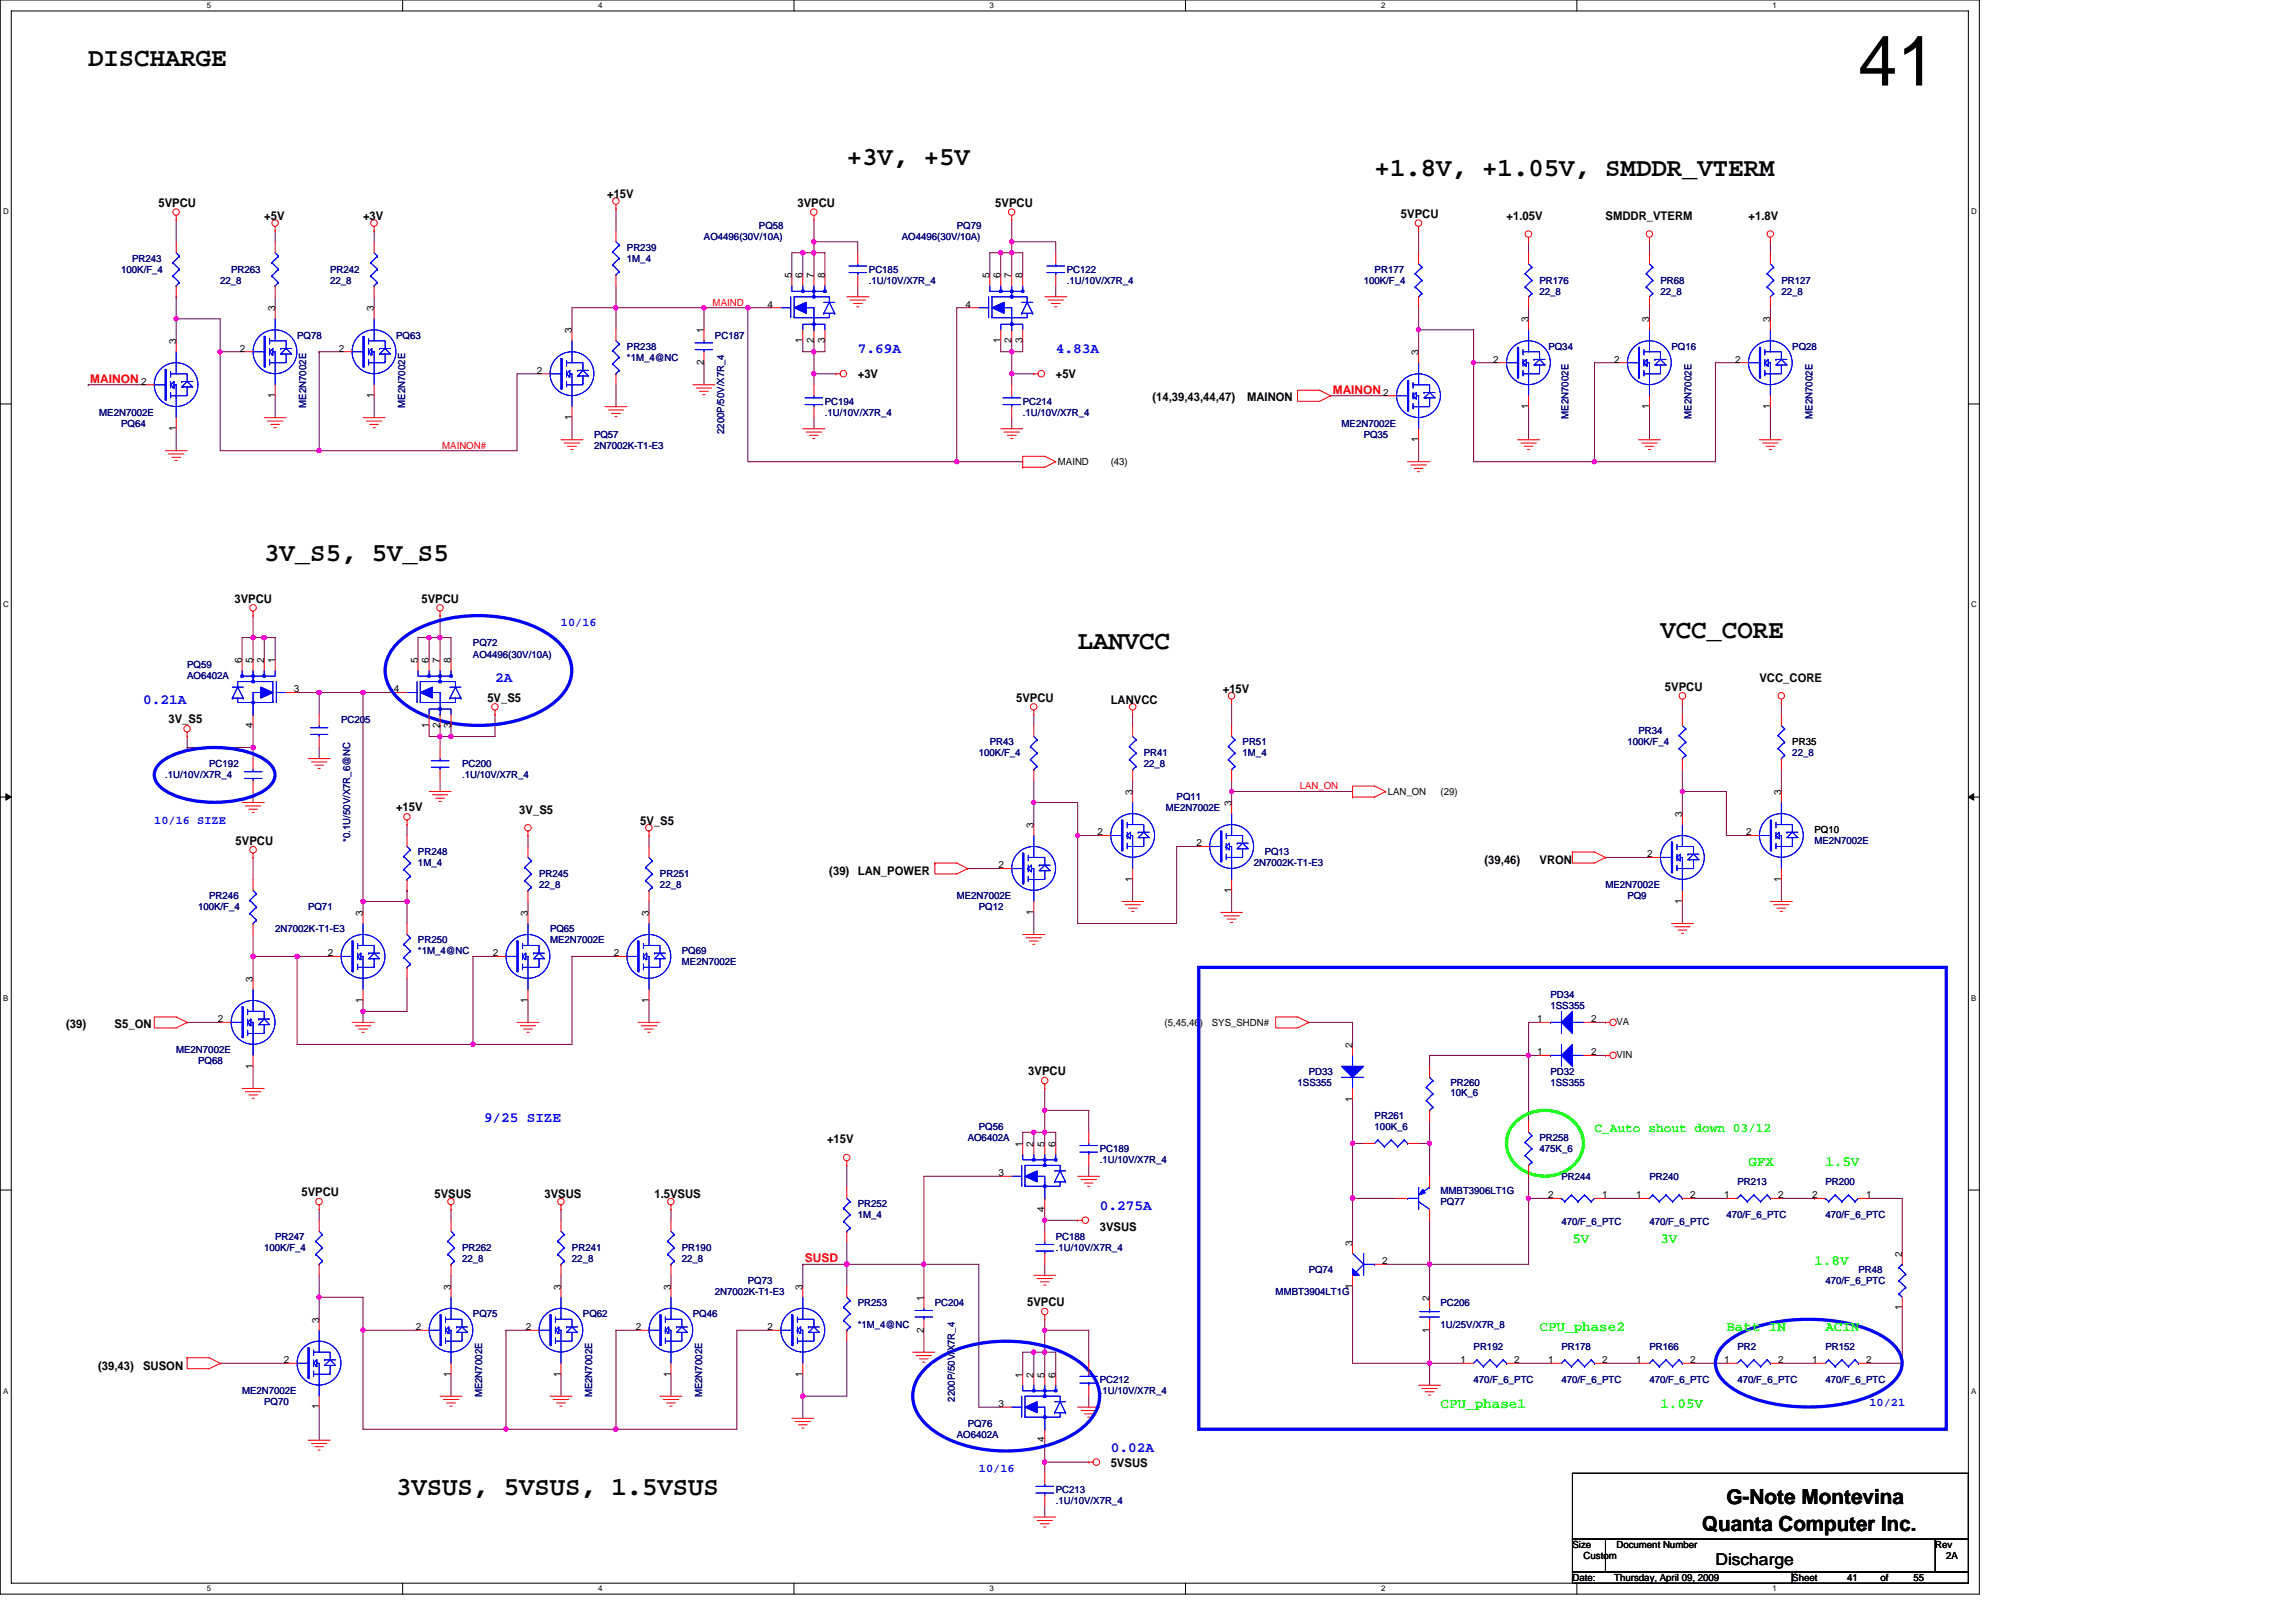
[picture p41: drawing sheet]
<svg xmlns="http://www.w3.org/2000/svg" width="297mm" height="210mm" viewBox="0 0 297 210" stroke-linecap="round" stroke-linejoin="round" font-family="sans-serif">
<defs><g id="words">
<text font-size="9.1" x="240.4" y="11.1">41</text>
<g font-size="3.4">
<text x="11.4" y="8.5">DISCHARGE</text>
<text x="109.6" y="21.3">+3V, +5V</text>
<text x="177.8" y="22.8">+1.8V, +1.05V, SMDDR_VTERM</text>
<text x="34.2" y="72.5">3V_S5, 5V_S5</text>
<text x="139.4" y="83.9">LANVCC</text>
<text x="214.8" y="82.5">VCC_CORE</text>
<text x="51.2" y="193.4">3VSUS, 5VSUS, 1.5VSUS</text>
</g>
<g font-size="2.7">
<text x="223.3" y="194.5">G-Note Montevina</text>
<text x="220.2" y="198.1">Quanta Computer Inc.</text>
</g>
<text font-size="2.1" x="221.9" y="202.5">Discharge</text>
<g font-size="1.8" fill="#00f">
<text x="111" y="45.6">7.69A</text>
<text x="136.6" y="45.6">4.83A</text>
<text x="64" y="88.3">2A</text>
<text x="18.5" y="91.1">0.21A</text>
<text x="62.6" y="145.2">9/25 SIZE</text>
<text x="142.3" y="156.6">0.275A</text>
<text x="143.7" y="187.9">0.02A</text>
</g>
<g font-size="1.8" fill="#0f0">
<text x="226.2" y="150.9">GFX</text>
<text x="236.2" y="150.9">1.5V</text>
<text x="203.4" y="160.8">5V</text>
<text x="214.8" y="160.8">3V</text>
<text x="234.7" y="163.7">1.8V</text>
<text x="199.2" y="172.2">CPU_phase2</text>
<text x="223.3" y="172.2">Batt IN</text>
<text x="236.2" y="172.2">ACIN</text>
<text x="186.4" y="182.2">CPU_phase1</text>
<text x="214.8" y="182.2">1.05V</text>
</g>
<text font-size="1.7" fill="#0f0" x="206.3" y="146.5">C_Auto shout down 03/12</text>
<g font-size="1.5">
<text x="20.5" y="26.8">5VPCU</text>
<text x="34.2" y="28.5">+5V</text>
<text x="47" y="28.5">+3V</text>
<text x="78.5" y="25.6">+15V</text>
<text x="103.2" y="26.8">3VPCU</text>
<text x="128.8" y="26.8">5VPCU</text>
<text x="181.2" y="28.2">5VPCU</text>
<text x="194.9" y="28.5">+1.05V</text>
<text x="207.7" y="28.5">SMDDR_VTERM</text>
<text x="226.2" y="28.5">+1.8V</text>
<text x="111" y="48.9">+3V</text>
<text x="136.6" y="48.9">+5V</text>
<text x="149.1" y="51.9">(14,39,43,44,47)</text>
<text x="161.3" y="51.9">MAINON</text>
<text x="30.3" y="78">3VPCU</text>
<text x="54.5" y="78">5VPCU</text>
<text x="158.2" y="89.6">+15V</text>
<text x="215.4" y="89.3">5VPCU</text>
<text x="227.6" y="88.2">VCC_CORE</text>
<text x="21.8" y="93.6">3V_S5</text>
<text x="63.1" y="90.8">5V_S5</text>
<text x="131.5" y="90.8">5VPCU</text>
<text x="143.7" y="91">LANVCC</text>
<text x="51.2" y="105">+15V</text>
<text x="67.2" y="105.3">3V_S5</text>
<text x="82.8" y="106.7">5V_S5</text>
<text x="30.5" y="109.3">5VPCU</text>
<text x="107.3" y="113.2">(39)</text>
<text x="111" y="113.2">LAN_POWER</text>
<text x="192.1" y="111.8">(39,46)</text>
<text x="199.2" y="111.8">VRON</text>
<text x="8.6" y="133">(39)</text>
<text x="14.8" y="133">S5_ON</text>
<text x="133" y="139.1">3VPCU</text>
<text x="107" y="147.9">+15V</text>
<text x="39" y="154.8">5VPCU</text>
<text x="56.2" y="155">5VSUS</text>
<text x="70.4" y="155">3VSUS</text>
<text x="84.7" y="155">1.5VSUS</text>
<text x="142.3" y="159.3">3VSUS</text>
<text x="132.9" y="169">5VPCU</text>
<text x="12.7" y="177.2">(39,43)</text>
<text x="18.5" y="177.2">SUSON</text>
<text x="143.7" y="189.8">5VSUS</text>
</g>
<g font-size="1.5" fill="#f00">
<text x="11.7" y="49.5">MAINON</text>
<text x="172.4" y="50.9">MAINON</text>
<text x="104.1" y="163.3">SUSD</text>
</g>
<g font-size="1.5" fill="#00f">
<text x="72.6" y="80.9">10/16</text>
<text x="20" y="106.6">10/16 SIZE</text>
<text x="241.8" y="181.9">10/21</text>
<text x="126.6" y="190.5">10/16</text>
</g>
<g font-size="1.3" fill="#000080">
<text x="98.2" y="29.6">PQ58</text>
<text x="123.8" y="29.6">PQ79</text>
<text x="15.7" y="35.3">100K/F_4</text>
<text x="17.1" y="33.8">PR243</text>
<text x="29.9" y="35.3">PR263</text>
<text x="42.7" y="35.3">PR242</text>
<text x="81.1" y="32.4">PR239</text>
<text x="81.1" y="33.8">1M_4</text>
<text x="91.1" y="31">AO4496(30V/10A)</text>
<text x="112.4" y="35.3">PC185</text>
<text x="116.7" y="31">AO4496(30V/10A)</text>
<text x="138" y="35.3">PC122</text>
<text x="177.8" y="35.3">PR177</text>
<text x="28.5" y="36.7">22_8</text>
<text x="42.7" y="36.7">22_8</text>
<text x="112.4" y="36.7">.1U/10V/X7R_4</text>
<text x="138" y="36.7">.1U/10V/X7R_4</text>
<text x="176.4" y="36.7">100K/F_4</text>
<text x="199.2" y="36.7">PR176</text>
<text x="199.2" y="38.1">22_8</text>
<text x="214.8" y="36.7">PR68</text>
<text x="214.8" y="38.1">22_8</text>
<text x="230.5" y="36.7">PR127</text>
<text x="230.5" y="38.1">22_8</text>
<text x="38.4" y="43.8">PQ78</text>
<text x="51.2" y="43.8">PQ63</text>
<text x="81.1" y="45.2">PR238</text>
<text x="81.1" y="46.7">*1M_4@NC</text>
<text x="92.5" y="43.8">PC187</text>
<text x="200.3" y="45.2">PQ34</text>
<text x="216.2" y="45.2">PQ16</text>
<text x="231.9" y="45.2">PQ28</text>
<text x="12.8" y="53.8">ME2N7002E</text>
<text x="39.6" y="52.8" transform="rotate(-90 39.6 52.8)">ME2N7002E</text>
<text x="52.4" y="52.8" transform="rotate(-90 52.4 52.8)">ME2N7002E</text>
<text x="106.7" y="52.3">PC194</text>
<text x="106.7" y="53.8">.1U/10V/X7R_4</text>
<text x="132.3" y="52.3">PC214</text>
<text x="132.3" y="53.8">.1U/10V/X7R_4</text>
<text x="15.7" y="55.2">PQ64</text>
<text x="76.9" y="56.6">PQ57</text>
<text x="76.9" y="58">2N7002K-T1-E3</text>
<text x="93.7" y="56.2" transform="rotate(-90 93.7 56.2)">2200P/50V/X7R_4</text>
<text x="173.6" y="55.2">ME2N7002E</text>
<text x="176.4" y="56.6">PQ35</text>
<text x="202.9" y="54.2" transform="rotate(-90 202.9 54.2)">ME2N7002E</text>
<text x="218.8" y="54.2" transform="rotate(-90 218.8 54.2)">ME2N7002E</text>
<text x="234.5" y="54.2" transform="rotate(-90 234.5 54.2)">ME2N7002E</text>
<text x="61.2" y="83.6">PQ72</text>
<text x="24.2" y="86.5">PQ59</text>
<text x="24.2" y="87.9">AO6402A</text>
<text x="61.2" y="85.1">AO4496(30V/10A)</text>
<text x="44.1" y="93.6">PC205</text>
<text x="212" y="95">PR34</text>
<text x="21.4" y="100.7">.1U/10V/X7R_4</text>
<text x="27.1" y="99.3">PC192</text>
<text x="59.8" y="99.3">PC200</text>
<text x="59.8" y="100.7">.1U/10V/X7R_4</text>
<text x="126.6" y="97.9">100K/F_4</text>
<text x="128.1" y="96.4">PR43</text>
<text x="148" y="97.9">PR41</text>
<text x="148" y="99.3">22_8</text>
<text x="160.8" y="96.4">PR51</text>
<text x="160.8" y="97.9">1M_4</text>
<text x="210.5" y="96.4">100K/F_4</text>
<text x="231.9" y="97.9">22_8</text>
<text x="150.8" y="105">ME2N7002E</text>
<text x="152.2" y="103.5">PQ11</text>
<text x="45.3" y="108.9" transform="rotate(-90 45.3 108.9)">*0.1U/50V/X7R_6@NC</text>
<text x="54.1" y="110.7">PR248</text>
<text x="54.1" y="112.1">1M_4</text>
<text x="69.7" y="113.5">PR245</text>
<text x="85.4" y="113.5">PR251</text>
<text x="162.2" y="112.1">2N7002K-T1-E3</text>
<text x="163.6" y="110.7">PQ13</text>
<text x="234.7" y="109.2">ME2N7002E</text>
<text x="25.6" y="117.8">100K/F_4</text>
<text x="27.1" y="116.4">PR246</text>
<text x="39.9" y="117.8">PQ71</text>
<text x="69.7" y="114.9">22_8</text>
<text x="85.4" y="114.9">22_8</text>
<text x="123.8" y="116.4">ME2N7002E</text>
<text x="126.6" y="117.8">PQ12</text>
<text x="207.7" y="114.9">ME2N7002E</text>
<text x="210.5" y="116.4">PQ9</text>
<text x="35.6" y="120.6">2N7002K-T1-E3</text>
<text x="54.1" y="122">PR250</text>
<text x="54.1" y="123.5">*1M_4@NC</text>
<text x="71.2" y="120.6">PQ65</text>
<text x="71.2" y="122">ME2N7002E</text>
<text x="88.2" y="123.5">PQ69</text>
<text x="88.2" y="124.9">ME2N7002E</text>
<text x="200.6" y="129.2">PD34</text>
<text x="200.6" y="130.6">1SS355</text>
<text x="22.8" y="136.3">ME2N7002E</text>
<text x="25.6" y="137.7">PQ68</text>
<text x="167.9" y="140.5">1SS355</text>
<text x="169.3" y="139.1">PD33</text>
<text x="187.6" y="140.5">PR260</text>
<text x="187.6" y="141.8">10K_6</text>
<text x="200.6" y="139.1">PD32</text>
<text x="200.6" y="140.5">1SS355</text>
<text x="125.2" y="147.6">AO6402A</text>
<text x="126.6" y="146.2">PQ56</text>
<text x="142.3" y="149.1">PC189</text>
<text x="177.8" y="144.8">PR261</text>
<text x="177.8" y="146.2">100K_6</text>
<text x="199.2" y="147.6">PR258</text>
<text x="199.2" y="149.1">475K_6</text>
<text x="142.3" y="150.5">.1U/10V/X7R_4</text>
<text x="186.4" y="155.9">PQ77</text>
<text x="186.4" y="154.5">MMBT3906LT1G</text>
<text x="202" y="152.6">PR244</text>
<text x="213.4" y="152.6">PR240</text>
<text x="224.8" y="153.3">PR213</text>
<text x="236.2" y="153.3">PR200</text>
<text x="34.2" y="161.9">100K/F_4</text>
<text x="35.6" y="160.4">PR247</text>
<text x="59.8" y="161.9">PR262</text>
<text x="74" y="161.9">PR241</text>
<text x="88.2" y="161.9">PR190</text>
<text x="111" y="156.2">PR252</text>
<text x="111" y="157.6">1M_4</text>
<text x="136.6" y="160.4">PC188</text>
<text x="136.6" y="161.9">.1U/10V/X7R_4</text>
<text x="202" y="158.5">470/F_6_PTC</text>
<text x="213.4" y="158.5">470/F_6_PTC</text>
<text x="223.3" y="157.6">470/F_6_PTC</text>
<text x="236.2" y="157.6">470/F_6_PTC</text>
<text x="59.8" y="163.3">22_8</text>
<text x="74" y="163.3">22_8</text>
<text x="88.2" y="163.3">22_8</text>
<text x="92.5" y="167.6">2N7002K-T1-E3</text>
<text x="96.7" y="166.1">PQ73</text>
<text x="165" y="167.6">MMBT3904LT1G</text>
<text x="169.3" y="164.7">PQ74</text>
<text x="236.2" y="166.1">470/F_6_PTC</text>
<text x="240.4" y="164.7">PR48</text>
<text x="61.2" y="170.4">PQ75</text>
<text x="75.4" y="170.4">PQ62</text>
<text x="89.6" y="170.4">PQ46</text>
<text x="111" y="169">PR253</text>
<text x="111" y="171.8">*1M_4@NC</text>
<text x="120.9" y="169">PC204</text>
<text x="186.4" y="169">PC206</text>
<text x="186.4" y="171.8">1U/25V/X7R_8</text>
<text x="142.3" y="178.9">PC212</text>
<text x="190.6" y="174.7">PR192</text>
<text x="190.6" y="178.9">470/F_6_PTC</text>
<text x="202" y="174.7">PR178</text>
<text x="202" y="178.9">470/F_6_PTC</text>
<text x="213.4" y="174.7">PR166</text>
<text x="213.4" y="178.9">470/F_6_PTC</text>
<text x="224.8" y="174.7">PR2</text>
<text x="224.8" y="178.9">470/F_6_PTC</text>
<text x="236.2" y="174.7">PR152</text>
<text x="236.2" y="178.9">470/F_6_PTC</text>
<text x="31.3" y="180.4">ME2N7002E</text>
<text x="34.2" y="181.8">PQ70</text>
<text x="62.4" y="180.8" transform="rotate(-90 62.4 180.8)">ME2N7002E</text>
<text x="76.6" y="180.8" transform="rotate(-90 76.6 180.8)">ME2N7002E</text>
<text x="90.8" y="180.8" transform="rotate(-90 90.8 180.8)">ME2N7002E</text>
<text x="123.5" y="181.4" transform="rotate(-90 123.5 181.4)">2200P/50V/X7R_4</text>
<text x="125.2" y="184.6">PQ76</text>
<text x="142.3" y="180.4">.1U/10V/X7R_4</text>
<text x="123.8" y="186.1">AO6402A</text>
<text x="136.6" y="193.2">PC213</text>
<text x="136.6" y="194.6">.1U/10V/X7R_4</text>
</g>
<g font-size="1.3">
<text x="102.4" y="36" transform="rotate(-90 102.4 36)">5</text>
<text x="103.8" y="36" transform="rotate(-90 103.8 36)">6</text>
<text x="105.3" y="36" transform="rotate(-90 105.3 36)">7</text>
<text x="106.7" y="36" transform="rotate(-90 106.7 36)">8</text>
<text x="128" y="36" transform="rotate(-90 128 36)">5</text>
<text x="129.5" y="36" transform="rotate(-90 129.5 36)">6</text>
<text x="130.9" y="36" transform="rotate(-90 130.9 36)">7</text>
<text x="132.3" y="36" transform="rotate(-90 132.3 36)">8</text>
<text x="35.6" y="40.3" transform="rotate(-90 35.6 40.3)">3</text>
<text x="48.4" y="40.3" transform="rotate(-90 48.4 40.3)">3</text>
<text x="99.3" y="39.8">4</text>
<text x="124.9" y="39.8">4</text>
<text x="197.7" y="41.7" transform="rotate(-90 197.7 41.7)">3</text>
<text x="213.4" y="41.7" transform="rotate(-90 213.4 41.7)">3</text>
<text x="229" y="41.7" transform="rotate(-90 229 41.7)">3</text>
<text x="22.8" y="44.5" transform="rotate(-90 22.8 44.5)">3</text>
<text x="31" y="45.5">2</text>
<text x="43.8" y="45.5">2</text>
<text x="74" y="43.1" transform="rotate(-90 74 43.1)">3</text>
<text x="91.1" y="47.2" transform="rotate(-90 91.1 47.2)">2</text>
<text x="91.1" y="43.1" transform="rotate(-90 91.1 43.1)">1</text>
<text x="103.8" y="44.4" transform="rotate(-90 103.8 44.4)">1</text>
<text x="105.3" y="44.4" transform="rotate(-90 105.3 44.4)">2</text>
<text x="106.7" y="44.4" transform="rotate(-90 106.7 44.4)">3</text>
<text x="129.5" y="44.4" transform="rotate(-90 129.5 44.4)">1</text>
<text x="130.9" y="44.4" transform="rotate(-90 130.9 44.4)">2</text>
<text x="132.3" y="44.4" transform="rotate(-90 132.3 44.4)">3</text>
<text x="183.5" y="45.9" transform="rotate(-90 183.5 45.9)">3</text>
<text x="193.2" y="46.9">2</text>
<text x="208.8" y="46.9">2</text>
<text x="224.5" y="46.9">2</text>
<text x="18.2" y="49.8">2</text>
<text x="35.6" y="51.5" transform="rotate(-90 35.6 51.5)">1</text>
<text x="48.4" y="51.5" transform="rotate(-90 48.4 51.5)">1</text>
<text x="69.4" y="48.3">2</text>
<text x="179" y="51.2">2</text>
<text x="197.7" y="52.9" transform="rotate(-90 197.7 52.9)">1</text>
<text x="213.4" y="52.9" transform="rotate(-90 213.4 52.9)">1</text>
<text x="229" y="52.9" transform="rotate(-90 229 52.9)">1</text>
<text x="22.8" y="55.8" transform="rotate(-90 22.8 55.8)">1</text>
<text x="74" y="54.3" transform="rotate(-90 74 54.3)">1</text>
<text x="183.5" y="57.2" transform="rotate(-90 183.5 57.2)">1</text>
<text x="136.9" y="60.2">MAIND</text>
<text x="143.7" y="60.2">(43)</text>
<text x="31.3" y="85.8" transform="rotate(-90 31.3 85.8)">6</text>
<text x="32.7" y="85.8" transform="rotate(-90 32.7 85.8)">5</text>
<text x="34.2" y="85.8" transform="rotate(-90 34.2 85.8)">2</text>
<text x="35.6" y="85.8" transform="rotate(-90 35.6 85.8)">1</text>
<text x="38" y="89.6">3</text>
<text x="50.9" y="89.6">4</text>
<text x="54.1" y="85.8" transform="rotate(-90 54.1 85.8)">5</text>
<text x="55.5" y="85.8" transform="rotate(-90 55.5 85.8)">6</text>
<text x="56.9" y="85.8" transform="rotate(-90 56.9 85.8)">7</text>
<text x="58.3" y="85.8" transform="rotate(-90 58.3 85.8)">8</text>
<text x="32.7" y="94.2" transform="rotate(-90 32.7 94.2)">4</text>
<text x="55.5" y="94.2" transform="rotate(-90 55.5 94.2)">1</text>
<text x="56.9" y="94.2" transform="rotate(-90 56.9 94.2)">2</text>
<text x="58.3" y="94.2" transform="rotate(-90 58.3 94.2)">3</text>
<text x="231.9" y="96.4">PR35</text>
<text x="133.7" y="107.1" transform="rotate(-90 133.7 107.1)">3</text>
<text x="146.5" y="102.8" transform="rotate(-90 146.5 102.8)">3</text>
<text x="159.3" y="104.3" transform="rotate(-90 159.3 104.3)">3</text>
<text x="179.5" y="102.8">LAN_ON</text>
<text x="186.4" y="102.8">(29)</text>
<text x="217.6" y="105.7" transform="rotate(-90 217.6 105.7)">3</text>
<text x="230.4" y="102.8" transform="rotate(-90 230.4 102.8)">3</text>
<text x="234.7" y="107.8">PQ10</text>
<text x="129.2" y="112.4">2</text>
<text x="142" y="108.1">2</text>
<text x="154.8" y="109.5">2</text>
<text x="213.1" y="110.9">2</text>
<text x="225.9" y="108.1">2</text>
<text x="46.9" y="118.5" transform="rotate(-90 46.9 118.5)">3</text>
<text x="68.3" y="118.5" transform="rotate(-90 68.3 118.5)">3</text>
<text x="83.9" y="118.5" transform="rotate(-90 83.9 118.5)">3</text>
<text x="133.7" y="118.3" transform="rotate(-90 133.7 118.3)">1</text>
<text x="146.5" y="114.1" transform="rotate(-90 146.5 114.1)">1</text>
<text x="159.3" y="115.5" transform="rotate(-90 159.3 115.5)">1</text>
<text x="217.6" y="116.9" transform="rotate(-90 217.6 116.9)">1</text>
<text x="230.4" y="114.1" transform="rotate(-90 230.4 114.1)">1</text>
<text x="42.4" y="123.7">2</text>
<text x="63.8" y="123.7">2</text>
<text x="79.4" y="123.7">2</text>
<text x="32.7" y="127" transform="rotate(-90 32.7 127)">3</text>
<text x="46.9" y="129.7" transform="rotate(-90 46.9 129.7)">1</text>
<text x="68.3" y="129.7" transform="rotate(-90 68.3 129.7)">1</text>
<text x="83.9" y="129.7" transform="rotate(-90 83.9 129.7)">1</text>
<text x="28.2" y="132.2">2</text>
<text x="150.7" y="132.7">(5,45,46)</text>
<text x="156.8" y="132.7">SYS_SHDN#</text>
<text x="175" y="135.6" transform="rotate(-90 175 135.6)">2</text>
<text x="198.9" y="132.2">1</text>
<text x="198.9" y="136.5">1</text>
<text x="205.9" y="132.2">2</text>
<text x="205.9" y="136.5">2</text>
<text x="209.1" y="132.6">VA</text>
<text x="209.1" y="136.8">VIN</text>
<text x="32.7" y="138.3" transform="rotate(-90 32.7 138.3)">1</text>
<text x="175" y="142.5" transform="rotate(-90 175 142.5)">1</text>
<text x="132.3" y="148.4" transform="rotate(-90 132.3 148.4)">1</text>
<text x="133.7" y="148.4" transform="rotate(-90 133.7 148.4)">2</text>
<text x="135.1" y="148.4" transform="rotate(-90 135.1 148.4)">5</text>
<text x="136.6" y="148.4" transform="rotate(-90 136.6 148.4)">6</text>
<text x="129.2" y="152.2">3</text>
<text x="200.3" y="155">2</text>
<text x="207.3" y="155">1</text>
<text x="211.7" y="155">1</text>
<text x="218.6" y="155">2</text>
<text x="223.1" y="155">1</text>
<text x="230" y="155">2</text>
<text x="234.4" y="155">2</text>
<text x="241.4" y="155">1</text>
<text x="135.1" y="156.8" transform="rotate(-90 135.1 156.8)">4</text>
<text x="175" y="161.2" transform="rotate(-90 175 161.2)">3</text>
<text x="58.3" y="166.8" transform="rotate(-90 58.3 166.8)">3</text>
<text x="72.6" y="166.8" transform="rotate(-90 72.6 166.8)">3</text>
<text x="86.8" y="166.8" transform="rotate(-90 86.8 166.8)">3</text>
<text x="103.8" y="166.8" transform="rotate(-90 103.8 166.8)">3</text>
<text x="175" y="166.7" transform="rotate(-90 175 166.7)">1</text>
<text x="178.8" y="163.6">2</text>
<text x="246.1" y="162.6" transform="rotate(-90 246.1 162.6)">2</text>
<text x="41.3" y="171.1" transform="rotate(-90 41.3 171.1)">3</text>
<text x="53.8" y="172.1">2</text>
<text x="68" y="172.1">2</text>
<text x="82.3" y="172.1">2</text>
<text x="99.3" y="172.1">2</text>
<text x="119.5" y="172.4" transform="rotate(-90 119.5 172.4)">2</text>
<text x="119.5" y="168.3" transform="rotate(-90 119.5 168.3)">1</text>
<text x="184.9" y="172.4" transform="rotate(-90 184.9 172.4)">1</text>
<text x="184.9" y="168.3" transform="rotate(-90 184.9 168.3)">2</text>
<text x="246.1" y="169.5" transform="rotate(-90 246.1 169.5)">1</text>
<text x="36.7" y="176.4">2</text>
<text x="58.3" y="178.1" transform="rotate(-90 58.3 178.1)">1</text>
<text x="72.6" y="178.1" transform="rotate(-90 72.6 178.1)">1</text>
<text x="86.8" y="178.1" transform="rotate(-90 86.8 178.1)">1</text>
<text x="103.8" y="178.1" transform="rotate(-90 103.8 178.1)">1</text>
<text x="132.3" y="178.2" transform="rotate(-90 132.3 178.2)">1</text>
<text x="133.7" y="178.2" transform="rotate(-90 133.7 178.2)">2</text>
<text x="135.1" y="178.2" transform="rotate(-90 135.1 178.2)">5</text>
<text x="136.6" y="178.2" transform="rotate(-90 136.6 178.2)">6</text>
<text x="188.9" y="176.4">1</text>
<text x="195.9" y="176.4">2</text>
<text x="200.3" y="176.4">1</text>
<text x="207.3" y="176.4">2</text>
<text x="211.7" y="176.4">1</text>
<text x="218.6" y="176.4">2</text>
<text x="223.1" y="176.4">1</text>
<text x="230" y="176.4">2</text>
<text x="234.4" y="176.4">1</text>
<text x="241.4" y="176.4">2</text>
<text x="41.3" y="182.4" transform="rotate(-90 41.3 182.4)">1</text>
<text x="129.2" y="182">3</text>
<text x="135.1" y="186.6" transform="rotate(-90 135.1 186.6)">4</text>
<text x="203.4" y="200.3">Size</text>
<text x="204.9" y="201.7">Custom</text>
<text x="209.1" y="200.3">Document Number</text>
<text x="250.4" y="200.3">Rev</text>
<text x="251.8" y="201.7">2A</text>
<text x="203.4" y="204.5">Date:</text>
<text x="208.8" y="204.5">Thursday, April 09, 2009</text>
<text x="231.9" y="204.5">Sheet</text>
<text x="239" y="204.5">41</text>
<text x="243.3" y="204.5">of</text>
<text x="247.5" y="204.5">55</text>
</g>
<g font-size="1.3" fill="#f00">
<text x="92.2" y="39.5">MAIND</text>
<text x="57.2" y="58">MAINON#</text>
<text x="168.1" y="102.1">LAN_ON</text>
</g>
<g font-size="1">
<text x="26.8" y="1.1">5</text>
<text x="77.4" y="1.1">4</text>
<text x="128" y="1.1">3</text>
<text x="178.7" y="1.1">2</text>
<text x="229.3" y="1.1">1</text>
<text x=".4" y="27.7">D</text>
<text x="255" y="27.7">D</text>
<text x=".4" y="78.6">C</text>
<text x="255" y="78.6">C</text>
<text x=".4" y="129.5">B</text>
<text x="255" y="129.5">B</text>
<text x=".4" y="180.3">A</text>
<text x="255" y="180.3">A</text>
<text x="26.8" y="205.9">5</text>
<text x="77.4" y="205.9">4</text>
<text x="128" y="205.9">3</text>
<text x="178.7" y="205.9">2</text>
<text x="229.3" y="205.9">1</text>
</g>
</g></defs>
<path d="M0 0h256.1v206.2h-256.1zM1.5 1.4h253.2v203.4h-253.2z" fill="none" stroke="#000" stroke-width=".13"/>
<g fill="#fff">
<path d="M26.8 .1h.5v1.2h-.5z"/>
<path d="M26.8 205h.5v1.1h-.5z"/>
</g>
<path d="M52.1 0v1.4M52.1 204.8v1.4" fill="none" stroke="#000" stroke-width=".13"/>
<g fill="#fff">
<path d="M77.4 .1h.6v1.2h-.6z"/>
<path d="M77.4 205h.6v1.1h-.6z"/>
</g>
<path d="M102.7 0v1.4M102.7 204.8v1.4" fill="none" stroke="#000" stroke-width=".13"/>
<g fill="#fff">
<path d="M128 .1h.6v1.2h-.6z"/>
<path d="M128 205h.6v1.1h-.6z"/>
</g>
<path d="M153.4 0v1.4M153.4 204.8v1.4" fill="none" stroke="#000" stroke-width=".13"/>
<g fill="#fff">
<path d="M178.7 .1h.5v1.2h-.5z"/>
<path d="M178.7 205h.5v1.1h-.5z"/>
</g>
<path d="M204 0v1.4M204 204.8v1.4" fill="none" stroke="#000" stroke-width=".13"/>
<g fill="#fff">
<path d="M229.3 .1h.6v1.2h-.6z"/>
<path d="M229.3 205h.6v1.1h-.6z"/>
<path d="M.4 26.8h.7v1.2h-.7z"/>
<path d="M255 26.8h.7v1.2h-.7z"/>
<path d="M.4 77.7h.7v1.1h-.7z"/>
<path d="M255 77.7h.7v1.1h-.7z"/>
</g>
<path d="M0 52.3h1.5M254.7 52.3h1.4" fill="none" stroke="#000" stroke-width=".13"/>
<g fill="#fff">
<path d="M.4 128.5h.7v1.2h-.7z"/>
<path d="M255 128.5h.7v1.2h-.7z"/>
</g>
<path d="M0 103.1h1.5M254.7 103.1h1.4" fill="none" stroke="#000" stroke-width=".13"/>
<path d="M.8 102.7l.7 .4-.7 .4zM254.7 103.1l.7-.4v.8z" fill="#000" stroke="#000" stroke-width=".13"/>
<g fill="#fff">
<path d="M.4 179.4h.7v1.1h-.7z"/>
<path d="M255 179.4h.7v1.1h-.7z"/>
</g>
<path d="M0 154h1.5M254.7 154h1.4M203.4 190.6h51.3v8.5h-51.3zM203.4 199.1h4.3v4.3h-4.3zM207.7 199.1h42.7v4.3h-42.7zM250.4 199.1h4.3v4.3h-4.3zM203.4 203.4h28.5v1.4h-28.5zM231.9 203.4h22.8v1.4h-22.8z" fill="none" stroke="#000" stroke-width=".13"/>
<g fill="none" stroke="#800040" stroke-width=".13">
<path d="M22.8 38.4h.1M22.8 28.4v2.9M22.8 38.4v2.9M35.6 38.4v1.4M35.6 29.9v1.4M48.4 38.4v1.4M48.4 29.9v1.4M79.7 39.8v2.9M79.7 39.8h-5.7v2.9M79.7 39.8h.1M79.7 27v2.9M79.7 37v2.8"/>
<path d="M79.7 39.8h19.9M91.1 39.8h.1M91.1 39.8v2.9M96.7 39.8v19.9h27.1M96.7 39.8h.1M103.9 32.7h1.4M103.9 32.7h-1.5v2.9M103.9 32.7h.1M103.9 32.7v2.9M105.3 28.4v2.9M105.3 31.3h.1M105.3 32.7h1.4v2.9"/>
<path d="M105.3 32.7h.1M105.3 31.3h5.7v1.4M105.3 31.3v4.3M111 37v1.4M125.2 39.8h-1.4v19.9M129.5 32.7h.1M129.5 32.7h-1.4v2.9M129.5 32.7v2.9M129.5 32.7h2.8v2.9M130.9 31.3v1.4M130.9 28.4v2.9M130.9 32.7h.1"/>
<path d="M130.9 32.7v2.9M130.9 31.3h5.7v1.4M130.9 31.3h.1M136.6 37v1.4M183.5 29.9v2.8M183.5 39.8v2.9M197.8 31.3v1.4M197.8 39.8v1.5M213.4 39.8v1.5M213.4 31.3v1.4M229 39.8v1.5M229 31.3v1.4"/>
<path d="M11.4 49.8h.1M11.4 49.8h7.1M22.8 41.3h5.7v4.2M22.8 41.3v2.8M22.8 55.5v2.8M28.5 45.5h2.8M28.5 45.5v12.8h12.8M28.5 45.5h.1M35.6 51.2v2.8M41.3 58.3h.1M41.3 45.5h2.8M41.3 45.5h.1"/>
<path d="M41.3 45.5v12.8M48.4 51.2v2.8M69.7 48.4h-2.8v9.9h-25.6M74 54v2.9M79.7 49.8v2.8M91.1 46.9v2.9M103.9 44.1v1.4h1.4M105.3 45.5v4.3M105.3 45.5h.1M105.3 44.1v1.4M105.3 54v1.5M105.3 48.4h.1"/>
<path d="M105.3 48.4h2.8M106.7 44.1v1.4h-1.4M123.8 59.7h8.5M129.5 44.1v1.4h1.4M130.9 45.5v2.9M130.9 45.5h.1M130.9 44.1v1.4M130.9 54v1.5M130.9 48.4h.1M130.9 48.4v1.4M130.9 48.4h2.8M132.3 44.1v1.4h-1.4"/>
<path d="M132.3 59.7h.1M172.1 51.2h.1M172.1 51.2h7.2M183.5 42.7h7.1v4.2M183.5 56.9v2.8M183.5 42.7h.1M183.5 42.7v2.8M190.6 46.9h.1M190.6 46.9h2.9M190.6 46.9v12.8h15.7M197.8 52.6v4.3M206.3 59.7h.1"/>
<path d="M209.1 46.9h-2.8v12.8M213.4 52.6v4.3M224.8 46.9h-2.9v12.8h-15.6M229 52.6v4.3M32.7 79.7v2.8h1.5M56.9 79.7v2.8M24.2 96.7h.1M24.2 95.3v1.4M31.3 85.3v-2.8h1.4v2.8M32.7 96.7v1.4M32.7 85.3h.1M32.7 93.9v2.8h-8.5"/>
<path d="M34.2 82.5h.1M34.2 82.5h1.4v2.8M34.2 82.5v2.8M38.4 89.6h2.9v2.9M41.3 96.7v1.4M41.3 89.6h5.7M47 89.6h.1M47 89.6h4.2M47 89.6v27M55.5 82.5h1.4M55.5 82.5h-1.4v2.8M55.5 82.5h.1"/>
<path d="M55.5 93.9v1.4h1.4v-1.4M55.5 82.5v2.8M56.9 82.5v2.8M56.9 82.5h.1M56.9 82.5h1.5v2.8M56.9 93.9h.1M58.4 93.9v1.4h-1.5v1.4M58.4 93.9h.1M64 92.5v2.8h-5.6M133.7 92.5v1.4M146.5 92.5v1.4M159.3 91v2.9"/>
<path d="M217.7 91v1.5M217.7 99.6v2.8M230.5 91v1.5M230.5 99.6v2.8M32.7 110.9v2.9M32.7 102.4v1.4M47 116.6h.1M52.7 116.6h-5.7v1.4M52.7 116.6v2.9M52.7 115.2h.1M52.7 106.7v1.4M52.7 115.2v1.4"/>
<path d="M56.9 101v1.4M68.3 116.6v1.4M68.3 108.1v1.4M84 116.6v1.4M84 108.1v1.4M125.2 112.4h4.3M133.7 103.8h5.7v4.3M133.7 101v2.8M133.7 103.8h.1M133.7 118v2.9M133.7 103.8v2.9M139.4 108.1h2.9"/>
<path d="M139.4 108.1h.1M139.4 108.1v11.4h12.8v-10h2.9M146.5 113.8v2.8M146.5 101v1.4M159.3 102.4h.1M159.3 115.2v2.8M159.3 101v1.4M159.3 102.4v1.4M159.3 102.4h15.7M207.7 110.9h5.7M217.7 102.4h5.6v5.7h2.9M217.7 116.6v2.9"/>
<path d="M217.7 102.4v2.9M217.7 102.4h.1M230.5 113.8v2.8M24.2 132.3h4.3M32.7 120.9v2.8M32.7 123.7h.1M32.7 138v2.8M32.7 123.7v2.9M32.7 123.7h10M38.4 123.7v11.4h22.8M38.4 123.7h.1M47 130.9h.1"/>
<path d="M47 129.4v1.5M47 130.9v1.4M52.7 126.6v4.3h-5.7M61.2 135.1h.1M64 123.7h-2.8v11.4M68.3 129.4v2.9M79.7 123.7h-5.7v11.4h-12.8M84 129.4v2.9M169.3 132.3h5.7v2.8M197.8 136.5h1.4M197.8 136.5h-12.8v1.5M197.8 136.5h.1"/>
<path d="M197.8 136.5v8.6M199.2 132.3h-1.4v4.2M206.3 132.3h1.4M206.3 136.5h1.4M41.3 156.5v1.4M58.4 156.5v1.4M72.6 156.5v1.4M86.8 156.5v1.4M109.6 150.8v2.8M129.5 152.2h-10v11.4M133.7 146.5h.1M133.7 146.5h-1.4v1.4"/>
<path d="M133.7 146.5v1.4M133.7 146.5h2.9v1.4M135.2 140.8v2.9M135.2 156.5v1.4M135.2 143.7v2.8M135.2 146.5h.1M135.2 143.7h5.7v2.8M135.2 146.5v1.4M135.2 157.9v1.4M135.2 157.9h.1M135.2 143.7h.1M135.2 157.9h4.2"/>
<path d="M140.9 150.8v1.4M175 142.2v5.7M175 155h.1M175 155h5.7M175 147.9h1.4M175 147.9h.1M175 147.9v12.8M183.5 147.9h1.5M185 147.9h.1M185 145.1v2.8M185 157.9v5.7M185 147.9v4.3"/>
<path d="M197.8 155h2.8M197.8 155h.1M197.8 152.2v2.8M197.8 155v8.6h-12.8M207.7 155h4.3M219.1 155h4.2M230.5 155h4.2M234.7 155h.1M241.8 155h4.3v7.2M28.5 176.4h8.5M41.3 165v2.8M41.3 167.8h5.7v4.3"/>
<path d="M41.3 167.8h.1M41.3 167.8v2.9M47 172.1v12.8h18.5M47 172.1h7.1M47 172.1h.1M58.4 177.8v2.8M58.4 165v1.4M68.3 172.1h-2.8v12.8M72.6 165v1.4M72.6 177.8v2.8M82.5 172.1h-2.8v12.8M86.8 165v1.4"/>
<path d="M86.8 177.8v2.8M99.6 172.1h-4.3v12.8h-29.8M103.9 163.6h.1M103.9 177.8v2.8M103.9 163.6v2.8M103.9 163.6h15.6M109.6 173.5v7.1h-5.7M109.6 160.7v2.9M109.6 163.6h.1M109.6 163.6v2.8M119.5 163.6h7.1v18.5h2.9M119.5 163.6h.1"/>
<path d="M119.5 172.1v2.8M119.5 163.6v4.2M133.7 174.9h.1M133.7 174.9h-1.4v2.9M133.7 174.9v2.9M133.7 174.9h1.5M135.2 172.1h.1M135.2 174.9h.1M135.2 172.1h5.7v4.3M135.2 174.9h1.4v2.9M135.2 170.7v1.4M135.2 163.6v1.4"/>
<path d="M135.2 172.1v5.7M175 166.4v10h10M179.3 163.6h5.7M185 176.4v2.8M185 163.6v4.2M185 163.6h.1M185 176.4h.1M185 172.1v4.3M185 176.4h4.2M196.3 176.4h4.3M207.7 176.4h4.3M219.1 176.4h4.2"/>
<path d="M230.5 176.4h4.2M246.1 169.3v7.1h-4.3M41.3 182.1v4.2M65.5 184.9h.1M79.7 184.9h.1M103.9 180.6h.1M103.9 180.6v2.9M135.2 186.3v2.9M135.2 189.2h5.7M135.2 189.2h.1M135.2 194.9v1.4M135.2 189.2v1.4"/>
<path d="M140.9 180.6v1.5"/>
</g>
<g fill="#f0f" stroke="#f0f" stroke-width=".13">
<circle cx="159.3" cy="102.4" r=".28"/>
<circle cx="139.4" cy="108.1" r=".27"/>
<circle cx="32.7" cy="123.7" r=".28"/>
<circle cx="61.2" cy="135.1" r=".28"/>
<circle cx="47" cy="130.8" r=".28"/>
<circle cx="105.3" cy="45.5" r=".28"/>
<circle cx="52.7" cy="116.6" r=".28"/>
<circle cx="22.8" cy="41.2" r=".27"/>
<circle cx="130.9" cy="45.5" r=".28"/>
<circle cx="133.7" cy="103.8" r=".28"/>
<circle cx="175" cy="155" r=".28"/>
<circle cx="105.3" cy="31.3" r=".28"/>
<circle cx="129.5" cy="32.7" r=".27"/>
<circle cx="197.7" cy="136.5" r=".27"/>
<circle cx="184.9" cy="147.9" r=".28"/>
<circle cx="133.7" cy="146.5" r=".28"/>
<circle cx="190.6" cy="46.9" r=".28"/>
<circle cx="206.3" cy="59.7" r=".28"/>
<circle cx="184.9" cy="163.6" r=".28"/>
<circle cx="197.7" cy="155" r=".28"/>
<circle cx="184.9" cy="176.4" r=".28"/>
<circle cx="175" cy="147.9" r=".28"/>
<circle cx="109.6" cy="163.6" r=".28"/>
<circle cx="79.7" cy="184.9" r=".27"/>
<circle cx="183.5" cy="42.6" r=".28"/>
<circle cx="135.1" cy="172.1" r=".27"/>
<circle cx="133.7" cy="174.9" r=".28"/>
<circle cx="41.3" cy="167.8" r=".28"/>
<circle cx="217.6" cy="102.4" r=".28"/>
<circle cx="38.4" cy="123.7" r=".28"/>
<circle cx="135.1" cy="189.2" r=".28"/>
<circle cx="32.7" cy="82.5" r=".28"/>
<circle cx="135.1" cy="174.9" r=".28"/>
<circle cx="34.2" cy="82.5" r=".28"/>
<circle cx="32.7" cy="96.7" r=".28"/>
<circle cx="41.3" cy="89.6" r=".28"/>
<circle cx="47" cy="89.6" r=".28"/>
<circle cx="47" cy="116.6" r=".28"/>
<circle cx="47" cy="172.1" r=".27"/>
<circle cx="135.1" cy="146.5" r=".28"/>
<circle cx="135.1" cy="157.9" r=".27"/>
<circle cx="119.5" cy="163.6" r=".28"/>
<circle cx="103.9" cy="32.7" r=".28"/>
<circle cx="135.1" cy="143.6" r=".27"/>
<circle cx="130.9" cy="32.7" r=".28"/>
<circle cx="79.7" cy="39.8" r=".27"/>
<circle cx="28.5" cy="45.5" r=".28"/>
<circle cx="41.3" cy="58.3" r=".27"/>
<circle cx="105.3" cy="32.7" r=".28"/>
<circle cx="130.9" cy="31.3" r=".28"/>
<circle cx="130.9" cy="48.3" r=".28"/>
<circle cx="105.3" cy="48.3" r=".28"/>
<circle cx="55.5" cy="82.5" r=".28"/>
<circle cx="56.9" cy="82.5" r=".28"/>
<circle cx="96.7" cy="39.8" r=".28"/>
<circle cx="65.4" cy="184.9" r=".27"/>
<circle cx="91.1" cy="39.8" r=".28"/>
<circle cx="103.9" cy="180.6" r=".28"/>
<circle cx="123.8" cy="59.7" r=".28"/>
<circle cx="56.9" cy="95.3" r=".28"/>
<circle cx="58.3" cy="95.3" r=".27"/>
</g>
<g fill="none" stroke="#f00" stroke-width=".13">
<path d="M22.8 28.4h.1M22.8 27.9v.5M22.8 31.3v1.4M22.8 37v1.4M35.6 29.9h.1M35.6 29.3v.6M35.6 31.3v1.4M35.6 37v1.4M35.6 39.8v1.5M48.4 29.9h.1M48.4 29.3v.6M48.4 31.3v1.4"/>
<path d="M48.4 37v1.4M48.4 39.8v1.5M79.7 27h.1M79.7 26.5v.5M79.7 29.9v1.4M79.7 35.6v1.4M99.6 39.8h1.4M102.4 35.6v1.4M103.9 35.6v1.4M105.3 28.4h.1M105.3 27.9v.5M105.3 35.6v1.4"/>
<path d="M106.7 35.6v1.4M109.6 38.4h2.8M110 38.8h2M110.4 39.3h1.1M110.8 39.7h.3M111 32.7v1.4M111 35.6v1.4M125.2 39.8h1.4M128.1 35.6v1.4M129.5 35.6v1.4M130.9 28.4h.1M130.9 27.9v.5"/>
<path d="M130.9 35.6v1.4M132.3 35.6v1.4M135.2 38.4h2.8M135.6 38.8h2M136 39.3h1.2M136.4 39.7h.3M136.6 32.7v1.4M136.6 35.6v1.4M183.5 29.9h.1M183.5 29.3v.6M183.5 32.7v1.4M183.5 38.4v1.4"/>
<path d="M197.8 31.3h.1M197.8 30.7v.6M197.8 32.7v1.4M197.8 38.4v1.4M213.4 31.3h.1M213.4 30.7v.6M213.4 32.7v1.4M213.4 38.4v1.4M229 31.3h.1M229 30.7v.6M229 32.7v1.4M229 38.4v1.4"/>
<path d="M18.5 49.8h1.5M21.4 58.3h2.8M21.8 58.7h2M22.2 59.2h1.2M22.6 59.6h.3M22.8 44.1v1.4M22.8 54v1.5M31.3 45.5h1.4M34.2 54h2.8M34.6 54.5h2M35 54.9h1.2M35.5 55.3h.2"/>
<path d="M35.6 49.8v1.4M44.1 45.5h1.4M47 54h2.8M47.4 54.5h2M47.8 54.9h1.2M48.3 55.3h.2M48.4 49.8v1.4M69.7 48.4h1.5M72.6 56.9h2.8M73 57.3h2M73.4 57.7h1.2M73.8 58.2h.3"/>
<path d="M74 42.7v1.4M74 52.6v1.4M78.3 52.6h2.8M78.7 53h2M79.1 53.5h1.2M79.5 53.9h.3M79.7 42.7v1.4M79.7 48.4v1.4M89.6 49.8h2.9M90.1 50.2h2M90.5 50.6h1.1M90.9 51.1h.3"/>
<path d="M91.1 42.7v1.4M91.1 45.5v1.4M103.9 55.5h2.8M103.9 42.7v1.4M104.3 55.9h2M104.7 56.3h1.2M105.2 56.7h.2M105.3 42.7v1.4M105.3 49.8v1.4M105.3 52.6v1.4M106.7 42.7v1.4M108.1 48.4h.1"/>
<path d="M108.1 48.4h.6M129.5 55.5h2.8M129.5 42.7v1.4M129.9 55.9h2M130.3 56.3h1.2M130.7 56.7h.3M130.9 42.7v1.4M130.9 49.8v1.4M130.9 52.6v1.4M132.3 42.7v1.4M133.7 48.4h.1M133.7 48.4h.6"/>
<path d="M136.6 59.7l-1.4 .8h-2.9M136.6 59.7h.1M136.6 59.7l-1.4-.7h-2.9v1.5M167.9 50.5h2.8l1.4 .7-1.4 .7h-2.8zM172.1 51.2h.1M179.3 51.2h1.4M182.1 59.7h2.9M183.5 45.5v1.4M183.5 55.5v1.4M193.5 46.9h1.4M196.3 56.9h2.9M196.8 57.3h2"/>
<path d="M197.2 57.7h1.1M197.6 58.2h.3M197.8 41.3v1.4M197.8 51.2v1.4M209.1 46.9h1.4M212 56.9h2.8M212.4 57.3h2M212.8 57.7h1.2M213.3 58.2h.2M213.4 41.3v1.4M213.4 51.2v1.4M224.8 46.9h1.4"/>
<path d="M227.6 56.9h2.9M228 57.3h2M228.5 57.7h1.1M228.9 58.2h.3M229 41.3v1.4M229 51.2v1.4M32.7 79.7h.1M32.7 79.1v.6M56.9 79.7h.1M56.9 79.1v.6M132.3 60.5h.1M182.5 60.2h2"/>
<path d="M183 60.6h1.1M183.4 61h.3M24.2 95.3h.1M24.2 94.7v.6M31.3 85.3v1.5M32.7 85.3v1.5M32.7 92.5v1.4M32.7 98.1v1.5M34.2 85.3v1.5M35.6 85.3v1.5M37 89.6h1.4M39.9 98.1h2.8"/>
<path d="M40.3 98.6h2M40.7 99h1.1M41.1 99.4h.3M41.3 92.5v1.4M41.3 95.3v1.4M51.2 89.6h1.5M54.1 85.3v1.5M55.5 85.3v1.5M55.5 92.5v1.4M56.9 85.3v1.5M56.9 92.5v1.4M56.9 96.7v1.4"/>
<path d="M56.9 99.6v1.4M58.4 85.3v1.5M58.4 92.5v1.4M64 92.5h.1M64 91.9v.6M133.7 92.5h.1M133.7 91.9v.6M133.7 93.9v1.4M133.7 99.6v1.4M146.5 91.9v.6M146.5 93.9v1.4M146.5 99.6v1.4"/>
<path d="M159.3 90.5v.5M159.3 93.9v1.4M159.3 99.6v1.4M217.7 91h.1M217.7 90.5v.5M217.7 92.5v1.4M217.7 98.1v1.5M230.5 91h.1M230.5 90.5v.5M230.5 92.5v1.4M230.5 98.1v1.5M31.3 103.8h2.9"/>
<path d="M31.7 104.3h2M32.2 104.7h1.1M32.6 105.1h.3M32.7 110.9h.1M32.7 101v1.4M32.7 110.4v.5M32.7 113.8v1.4M32.7 119.5v1.4M47 118v1.5M52.7 106.7h.1M52.7 106.1v.6M52.7 108.1v1.4"/>
<path d="M52.7 113.8v1.4M52.7 119.5v1.4M55.5 102.4h2.9M55.9 102.8h2M56.4 103.3h1.1M56.8 103.7h.3M68.3 108.1h.1M68.3 107.5v.6M68.3 109.5v1.4M68.3 115.2v1.4M68.3 118v1.5M84 108.1h.1"/>
<path d="M84 107.5v.6M84 109.5v1.4M84 115.2v1.4M84 118v1.5M120.9 111.7h2.9l1.4 .7M120.9 111.7v1.4h2.9l1.4-.7M120.9 111.7h.1M125.2 112.4h.1M129.5 112.4h1.4M133.7 106.7v1.4M133.7 116.6v1.4M142.3 108.1h1.4"/>
<path d="M145.1 116.6h2.9M145.5 117.1h2M146 117.5h1.1M146.4 117.9h.3M146.5 102.4v1.4M146.5 112.4v1.4M155.1 109.5h1.4M157.9 118h2.9M158.3 118.5h2M158.8 118.9h1.1M159.2 119.3h.3M159.3 103.8v1.5"/>
<path d="M159.3 113.8v1.4M175 103.1h.1M179.3 102.4l-1.5 .7h-2.8M179.3 102.4h.1M179.3 102.4l-1.5-.7h-2.8v1.4M203.4 110.2h2.9l1.4 .7M203.4 110.2v1.5h2.9l1.4-.8M203.4 110.2h.1M207.7 110.9h.1M213.4 110.9h1.4M216.2 119.5h2.9M216.7 119.9h1.9"/>
<path d="M217.7 105.3v1.4M217.7 115.2v1.4M226.2 108.1h1.4M229 116.6h2.9M229.5 117.1h2M229.9 117.5h1.1M230.3 117.9h.3M230.5 102.4v1.4M230.5 112.4v1.4M20 131.6h2.8l1.4 .7-1.4 .7h-2.8zM24.2 132.3h.1M28.5 132.3h1.4"/>
<path d="M32.7 126.6v1.4M32.7 136.5v1.5M42.7 123.7h1.4M45.5 132.3h2.9M46 132.7h2M46.4 133.1h1.1M46.8 133.6h.3M47 128v1.4M52.7 125.2v1.4M64 123.7h1.5M66.9 132.3h2.8M67.3 132.7h2"/>
<path d="M67.8 133.1h1.1M68.2 133.6h.2M68.3 128v1.4M79.7 123.7h1.4M82.5 132.3h2.9M83 132.7h2M83.4 133.1h1.1M83.8 133.6h.3M84 128v1.4M132.3 120.9h2.9M132.8 121.3h1.9M133.2 121.8h1.1"/>
<path d="M133.6 122.2h.3M165 131.6h2.9l1.4 .7-1.4 .7h-2.9zM169.3 132.3h.1M175 135.1v1.4M185 138v1.4M199.2 132.3h1.4M199.2 136.5h1.4M204.9 132.3h1.4M204.9 136.5h1.4M207.7 132.3h.1M207.7 136.5h.1M207.7 132.3h.6"/>
<path d="M207.7 136.5h.6M217.1 120.3h1.1M217.5 120.8h.3M31.3 140.8h2.9M31.7 141.2h2M32.2 141.7h1.1M32.6 142.1h.3M41.3 156.5h.1M41.3 155.9v.6M41.3 157.9v1.4M58.4 156.5h.1M58.4 155.9v.6"/>
<path d="M58.4 157.9v1.4M72.6 156.5h.1M72.6 155.9v.6M72.6 157.9v1.4M86.8 156.5h.1M86.8 155.9v.6M86.8 157.9v1.4M109.6 150.8h.1M109.6 150.2v.6M109.6 153.6v1.4M109.6 159.3v1.4M129.5 152.2h1.4"/>
<path d="M132.3 147.9v1.5M133.7 147.9v1.5M135.2 140.8h.1M135.2 140.3v.5M135.2 147.9v1.5M135.2 155v1.5M135.2 159.3v1.4M136.6 147.9v1.5M139.4 157.9h.1M139.4 152.2h2.9M139.4 157.9h.6M139.9 152.6h2"/>
<path d="M140.3 153.1h1.1M140.7 153.5h.3M140.9 146.5v1.4M140.9 149.4v1.4M175 140.8v1.4M176.4 147.9h1.4M180.7 155h1.4M182.1 147.9h1.4M185 143.7v1.4M185 152.2v1.4M185 156.5v1.4M197.8 145.1v1.4"/>
<path d="M197.8 150.8v1.4M200.6 155h1.4M206.3 155h1.4M212 155h1.4M217.7 155h1.4M223.3 155h1.5M229 155h1.5M234.7 155h1.5M240.4 155h1.4M24.2 175.7h2.9l1.4 .7M24.2 175.7v1.4h2.9l1.4-.7M24.2 175.7h.1"/>
<path d="M28.5 176.4h.1M37 176.4h1.4M41.3 163.6v1.4M41.3 170.7v1.4M54.1 172.1h1.4M58.4 163.6v1.4M58.4 166.4v1.4M58.4 176.4v1.4M68.3 172.1h1.4M72.6 163.6v1.4M72.6 166.4v1.4M72.6 176.4v1.4"/>
<path d="M82.5 172.1h1.5M86.8 163.6v1.4M86.8 166.4v1.4M86.8 176.4v1.4M99.6 172.1h1.4M103.9 166.4v1.4M103.9 176.4v1.4M109.6 166.4v1.4M109.6 172.1v1.4M118.1 174.9h2.8M118.5 175.4h2M119 175.8h1.1"/>
<path d="M119.4 176.2h.3M119.5 167.8v1.5M119.5 170.7v1.4M132.3 177.8v1.4M133.7 165h2.9M133.7 177.8v1.4M134.2 165.4h2M134.6 165.8h1.1M135 166.3h.3M135.2 170.7h.1M135.2 162.2v1.4M135.2 170.1v.6"/>
<path d="M135.2 177.8v1.4M136.6 177.8v1.4M140.9 176.4v1.4M140.9 179.2v1.4M175 160.7v1.5M175 165v1.4M177.8 163.6h1.5M183.5 179.2h2.9M184 179.6h1.9M185 167.8v1.5M185 170.7v1.4M189.2 176.4h1.4"/>
<path d="M194.9 176.4h1.4M200.6 176.4h1.4M206.3 176.4h1.4M212 176.4h1.4M217.7 176.4h1.4M223.3 176.4h1.5M229 176.4h1.5M234.7 176.4h1.5M240.4 176.4h1.4M246.1 162.2v1.4M246.1 167.8v1.5M39.9 186.3h2.8"/>
<path d="M40.3 186.8h2M40.7 187.2h1.1M41.1 187.6h.3M41.3 180.6v1.5M56.9 180.6h2.9M57.4 181.1h1.9M57.8 181.5h1.1M58.2 181.9h.3M71.2 180.6h2.8M71.6 181.1h2M72 181.5h1.1M72.4 181.9h.3"/>
<path d="M85.4 180.6h2.8M85.8 181.1h2M86.2 181.5h1.2M86.7 181.9h.2M102.4 183.5h2.9M102.9 183.9h2M103.3 184.3h1.1M103.7 184.8h.3M129.5 182.1h1.4M133.7 196.3h2.9M134.2 196.7h2M134.6 197.1h1.1"/>
<path d="M135 197.6h.3M135.2 184.9v1.4M135.2 190.6v1.4M135.2 193.4v1.5M139.4 182.1h2.9M139.9 182.5h2M140.3 182.9h1.1M140.7 183.3h.3M140.9 189.2h.1M140.9 189.2h.5M184.4 180.1h1.1M184.8 180.5h.3"/>
<circle cx="22.8" cy="27.4" r=".42"/>
<circle cx="35.6" cy="28.9" r=".42"/>
<circle cx="48.4" cy="28.9" r=".42"/>
<circle cx="79.7" cy="26" r=".42"/>
<circle cx="105.3" cy="27.4" r=".42"/>
<circle cx="130.9" cy="27.4" r=".42"/>
<circle cx="183.5" cy="28.9" r=".42"/>
<circle cx="197.7" cy="30.3" r=".42"/>
<circle cx="213.4" cy="30.3" r=".42"/>
<circle cx="229" cy="30.3" r=".42"/>
<circle cx="109.1" cy="48.3" r=".42"/>
<circle cx="134.7" cy="48.3" r=".43"/>
<circle cx="32.7" cy="78.6" r=".42"/>
<circle cx="56.9" cy="78.6" r=".42"/>
<circle cx="24.2" cy="94.3" r=".42"/>
<circle cx="64" cy="91.4" r=".42"/>
<circle cx="133.7" cy="91.4" r=".42"/>
<circle cx="146.5" cy="91.4" r=".42"/>
<circle cx="159.3" cy="90" r=".42"/>
<circle cx="217.7" cy="90" r=".43"/>
<circle cx="230.4" cy="90" r=".42"/>
<circle cx="32.7" cy="109.9" r=".43"/>
<circle cx="52.6" cy="105.7" r=".42"/>
<circle cx="68.3" cy="107.1" r=".42"/>
<circle cx="83.9" cy="107.1" r=".42"/>
<circle cx="135.1" cy="139.8" r=".42"/>
<circle cx="208.7" cy="132.3" r=".42"/>
<circle cx="208.7" cy="136.5" r=".42"/>
<circle cx="41.3" cy="155.5" r=".42"/>
<circle cx="58.3" cy="155.5" r=".42"/>
<circle cx="72.6" cy="155.5" r=".42"/>
<circle cx="86.8" cy="155.5" r=".42"/>
<circle cx="109.5" cy="149.8" r=".42"/>
<circle cx="140.4" cy="157.9" r=".42"/>
<circle cx="135.2" cy="169.7" r=".42"/>
<circle cx="141.8" cy="189.2" r=".43"/>
</g>
<path d="M20.8 98.6a10.2 10.2 0 0 1 5.7-1.8 13.8 13.8 0 0 1 7.6 1.4 2.4 2.4 0 0 1 1.4 2.6 3.9 3.9 0 0 1-2.2 2 15.2 15.2 0 0 1-11.1 0 3.9 3.9 0 0 1-2.1-2 1.97 1.97 0 0 1 .7-2.2zM51.2 83.4a13.9 13.9 0 0 1 9.2-3.7 17.4 17.4 0 0 1 10.5 2.3 5.9 5.9 0 0 1 3.1 4.7 5.9 5.9 0 0 1-3.1 4.8 18.3 18.3 0 0 1-14.7 1.5 10.3 10.3 0 0 1-5.6-3.7 4.6 4.6 0 0 1 .6-5.9zM155.1 125.2h96.7v59.7h-96.7zM119.5 177.3a13.9 13.9 0 0 1 9.2-3.7 17.4 17.4 0 0 1 10.5 2.3 5.9 5.9 0 0 1 3.1 4.7 5.9 5.9 0 0 1-3.1 4.7 18.3 18.3 0 0 1-14.7 1.6 10.3 10.3 0 0 1-5.6-3.7 4.6 4.6 0 0 1 .6-5.9zM222.9 174.2a11.9 11.9 0 0 1 6.4-3.1 23.2 23.2 0 0 1 13.2 1.2 6.2 6.2 0 0 1 3.5 3.3 3.1 3.1 0 0 1-.9 3 12 12 0 0 1-6.4 3 23.1 23.1 0 0 1-13.2-1.2 6.2 6.2 0 0 1-3.5-3.3 3.1 3.1 0 0 1 .9-2.9z" fill="none" stroke="#00f" stroke-width=".42"/>
<path d="M196.1 145.2a5.5 5.5 0 0 1 8.1 .6 3.9 3.9 0 0 1-1.8 5.8 5.3 5.3 0 0 1-7.2-2.2 3.8 3.8 0 0 1 .9-4.2z" fill="none" stroke="#0f0" stroke-width=".42"/>
<g fill="none" stroke="#00f" stroke-width=".13">
<path d="M22.4 34h.1M22.4 35.7h.1M22.4 34l.8 .8M22.4 35.7l.8 .9M22.8 37h.1M22.8 32.7l.4 .4M23.2 33.1h.1M23.2 34.8h.1M23.2 36.6h.1M23.2 33.1l-.8 .9M23.2 34.8l-.8 .9M23.2 36.6l-.4 .4"/>
<path d="M35.2 34h.1M35.2 35.7h.1M35.2 34l.8 .8M35.2 35.7l.8 .9M35.6 37h.1M35.6 32.7l.4 .4M36 33.1h.1M36 34.8h.1M36 36.6h.1M36 33.1l-.8 .9M36 34.8l-.8 .9M36 36.6l-.4 .4"/>
<path d="M48 34h.1M48 35.7h.1M48 34l.8 .8M48 35.7l.8 .9M48.4 37h.1M48.4 32.7l.4 .4M48.8 33.1h.1M48.8 34.8h.1M48.8 36.6h.1M48.8 33.1l-.8 .9M48.8 34.8l-.8 .9M48.8 36.6l-.4 .4"/>
<path d="M79.3 32.6h.1M79.3 34.3h.1M79.3 32.6l.8 .8M79.3 34.3l.8 .8M79.7 35.6h.1M79.7 31.3l.4 .4M80.1 31.7h.1M80.1 33.4h.1M80.1 35.1h.1M80.1 31.7l-.8 .9M80.1 33.4l-.8 .9M80.1 35.1l-.4 .5"/>
<path d="M101 39.8h1.3M102.3 38.4v2.7M102.4 37v.7h1.6v-.2h-.3v.3h.3v-.3M103.9 37v.7h2.8v-.7M104.3 39.8h1v2.2M105.2 38.2h.2v.3h-.2zM105.3 37v.8h.1v-.3h-.2v.3h.1v-.1M105.3 37.8v.6M106.6 37.5h.3v.3h-.3zM106.6 39.1h1.4M107.3 39.1v-.7h-4.6v2.7h4.6v-.6M107.3 39.1l-.7 1.4"/>
<path d="M107.3 39.1l.7 1.4M109.9 35.3h2.2M109.9 34.4h2.2M111 34.1v.3M111 35.3h.1M111 35.3v.3M126.6 39.8h1.3M127.9 38.4v2.7M128.1 37v.7h1.5v-.2h-.3v.3h.3v-.3M129.5 37v.7h2.8v-.7M129.9 39.8h1v2.2M130.7 38.2h.3v.3h-.3z"/>
<path d="M130.9 37v.8h.1v-.3h-.3v.3h.2v-.1M130.9 37.8v.6M132.2 37.5h.3v.3h-.3zM132.2 39.1h1.4M132.9 39.1v-.7h-4.6v2.7h4.6v-.6M132.9 39.1l-.7 1.4M132.9 39.1l.7 1.4M135.4 35.3h2.3M135.4 34.4h2.3M136.6 34.1v.3M136.6 35.3h.1M136.6 35.3v.3"/>
<path d="M183.1 35.4h.1M183.1 37.1h.1M183.1 35.4l.9 .9M183.1 37.1l.9 .9M183.5 38.4h.1M183.5 34.1l.5 .5M184 34.6h.1M184 36.3h.1M184 38h.1M184 34.6l-.9 .8M184 36.3l-.9 .8M184 38l-.5 .4"/>
<path d="M197.3 35.4h.1M197.3 37.1h.1M197.3 35.4l.9 .9M197.3 37.1l.9 .9M197.8 38.4h.1M197.8 34.1l.4 .5M198.2 34.6h.1M198.2 36.3h.1M198.2 38h.1M198.2 34.6l-.9 .8M198.2 36.3l-.9 .8M198.2 38l-.4 .4"/>
<path d="M213 35.4h.1M213 37.1h.1M213 35.4l.8 .9M213 37.1l.8 .9M213.4 38.4h.1M213.4 34.1l.4 .5M213.8 34.6h.1M213.8 36.3h.1M213.8 38h.1M213.8 34.6l-.8 .8M213.8 36.3l-.8 .8M213.8 38l-.4 .4"/>
<path d="M228.6 35.4h.1M228.6 37.1h.1M228.6 35.4l.9 .9M228.6 37.1l.9 .9M229 38.4h.1M229 34.1l.5 .5M229.5 34.6h.1M229.5 36.3h.1M229.5 38h.1M229.5 34.6l-.9 .8M229.5 36.3l-.9 .8M229.5 38l-.5 .4"/>
<path d="M20 49.8h1.4M21.4 47.8h.1v4h-.1zM22.1 48.4h.7M22.1 49.8h.1M22.1 49.8l.4-.4v.4M22.1 49.4v.4M22.1 49.8v.4M22.1 50.8v.7M22.1 48.1v.3M22.1 48.4v.4M22.1 49.8l.3 .3M22.4 50.1h.1"/>
<path d="M22.5 49.8h.3v4.2M22.5 49.8v.4l-.1-.1M22.8 45.5v2.9M22.8 48.4h1.4v1M23.5 49.4h.1M23.5 49.4h.7M24.2 50.1v1.1h-2.1M24.2 49.4l.7 .7h-1.3M24.2 49.4l-.7 .7h.3M24.2 49.4h.7M32.7 45.5h1.5M34.2 43.5h.1v4h-.1z"/>
<path d="M34.9 44.1h.7M34.9 45.5h.1M34.9 45.5l.4 .4v-.4M34.9 45.5l.4-.4v.4M34.9 45.1v.4M34.9 45.5v.4M34.9 46.5v.7M34.9 43.8v.3M34.9 44.1v.4M35.2 45.8h.1M35.3 45.5h.3v4.3M35.6 41.3v2.8"/>
<path d="M35.6 44.1h1.4v1M36.3 45.1h.1M36.3 45.1h.7M37 45.8v1.1h-2.1M37 45.1l.7 .7h-1.3M37 45.1l-.7 .7h.3M37 45.1h.7M45.5 45.5h1.5M47 43.5h.1v4h-.1zM47.7 44.1h.7M47.7 45.5h.1M47.7 45.5l.4-.4v.4"/>
<path d="M47.7 45.1v.4M47.7 45.5v.4M47.7 46.5v.7M47.7 43.8v.3M47.7 44.1v.4M47.7 45.5l.3 .3M48 45.8h.1M48.1 45.5h.3v4.3M48.1 45.5v.4l-.1-.1M48.4 41.3v2.8M48.4 44.1h1.4v1M49.1 45.1h.1"/>
<path d="M49.1 45.1h.7M49.8 45.8v1.1h-2.1M49.8 45.1l.7 .7h-1.2M49.8 45.1l-.7 .7h.3M49.8 45.1h.7M71.2 48.4h1.4M72.6 46.4h.1v4h-.1zM73.3 46.9h.7M73.3 48.4h.1M73.3 48.4l.4 .4v-.4M73.3 48.4l.4-.5v.5M73.3 47.9v.5"/>
<path d="M73.3 48.4v.4M73.3 49.4v.7M73.3 46.7v.2M73.3 46.9v.5M73.6 48.6h.1M73.7 48.4h.3v4.2M74 44.1v2.8M74 46.9h1.4v1M74.7 47.9h.1M74.7 47.9h.7M75.4 48.6v1.2h-2.1M75.4 47.9l.7 .7h-1.2"/>
<path d="M75.4 47.9l-.7 .7h.3M75.4 47.9h.7M79.3 45.4h.1M79.3 47.1h.1M79.3 45.4l.8 .8M79.3 47.1l.8 .8M79.7 48.4h.1M79.7 44.1l.4 .4M80.1 44.5h.1M80.1 46.2h.1M80.1 47.9h.1M80.1 44.5l-.8 .9"/>
<path d="M80.1 46.2l-.8 .9M80.1 47.9l-.4 .5M89.9 45.2h2.3M89.9 44.4h2.3M91.1 44.1v.3M91.1 45.2h.1M91.1 45.2v.3M103.9 42.7v-.7h2.8v.7M104.2 52.3h2.2M104.2 51.5h2.2M105.3 51.2v.3M105.3 52.3h.1"/>
<path d="M105.3 41.8h-.1v.3h.2v-.3h-.1v.9M105.3 42.7h.1M105.3 52.3v.3M106.6 40.5h.1M106.7 40.5h1.3M108 40.5h.1M129.5 42.7v-.7h2.8v.7M129.7 52.3h2.3M129.7 51.5h2.3M130.9 41.8h-.2v.3h.3v-.3h-.1v.9M130.9 42.7h.1M130.9 51.2v.3"/>
<path d="M130.9 52.3h.1M130.9 52.3v.3M132.2 40.5h.1M132.3 40.5h1.3M133.6 40.5h.1M180.7 51.2h1.4M182.1 49.2h.1v4h-.1zM182.8 49.8h.7M182.8 51.2h.1M182.8 51.2l.4-.4v.4M182.8 50.8v.4M182.8 51.2v.4"/>
<path d="M182.8 52.2v.7M182.8 49.5v.3M182.8 49.8v.4M182.8 51.2l.3 .3M183.1 51.5h.1M183.2 51.2h.3v4.3M183.2 51.2v.4l-.1-.1M183.5 46.9v2.9M183.5 49.8h1.5v1M184.2 50.8h.1M184.2 50.8h.8M185 51.5v1.1h-2.2"/>
<path d="M185 50.8l.6 .7h-1.2M185 50.8l-.8 .7h.3M185 50.8h.6M194.9 46.9h1.4M196.3 44.9h.2v4h-.2zM197 45.5h.8M197 46.9h.1M197 46.9l.5-.4v.4M197 46.5v.4M197 46.9v.5M197 47.9v.7M197 45.2v.3"/>
<path d="M197 45.5v.4M197 46.9l.3 .3M197.3 47.2h.1M197.5 46.9h.3v4.3M197.5 46.9v.5l-.2-.2M197.8 42.7v2.8M197.8 45.5h1.4v1M198.5 46.5h.1M198.5 46.5h.7M199.2 47.2v1.2h-2.2M199.2 46.5l.7 .7h-1.3M199.2 46.5l-.7 .7h.3"/>
<path d="M199.2 46.5h.7M210.5 46.9h1.5M212 44.9h.1v4h-.1zM212.7 45.5h.7M212.7 46.9h.1M212.7 46.9l.4-.4v.4M212.7 46.5v.4M212.7 46.9v.5M212.7 47.9v.7M212.7 45.2v.3M212.7 45.5v.4M212.7 46.9l.3 .3"/>
<path d="M213 47.2h.1M213.1 46.9h.3v4.3M213.1 46.9v.5l-.1-.2M213.4 42.7v2.8M213.4 45.5h1.4v1M214.1 46.5h.1M214.1 46.5h.7M214.8 47.2v1.2h-2.1M214.8 46.5l.7 .7h-1.3M214.8 46.5l-.7 .7h.3M214.8 46.5h.7M226.2 46.9h1.4"/>
<path d="M227.6 44.9h.2v4h-.2zM228.3 45.5h.7M228.3 46.9h.1M228.3 46.9l.5 .5v-.5M228.3 46.9l.5-.4v.4M228.3 46.5v.4M228.3 46.9v.5M228.3 47.9v.7M228.3 45.2v.3M228.3 45.5v.4M228.6 47.2h.1M228.8 46.9h.2v4.3"/>
<path d="M229 42.7v2.8M229 45.5h1.5v1M229.8 46.5h.1M229.8 46.5h.7M230.5 47.2v1.2h-2.2M230.5 46.5l.7 .7h-1.3M230.5 46.5l-.7 .7h.2M230.5 46.5h.7M30.1 88.9h1.4M30.1 90.3h1.2M30.1 90.3h.1M30.8 88.9v-.7h4.5v2.7h-4.5v-.6"/>
<path d="M30.8 88.9l.7 1.4M30.8 88.9l-.7 1.4M31.2 87.3h.3v.3h-.3zM31.3 86.8v.7h2.9v-.7M31.5 90.3h.1M31.6 99.8h2.3M32.6 88h.3v.3h-.3zM32.6 90.7h.3v.3h-.3zM32.7 86.8v.8h-.1v-.3h.3v.3h-.2v-.1M32.7 87.6v.6M32.7 92.5h.1M32.7 99.6v.2"/>
<path d="M33.7 89.6h-1v2.9M35.6 86.8v.7h-1.6v-.2h.3v.3h-.3v-.3M35.7 89.6h1.3M35.7 88.2v2.7M40.1 95h2.3M40.1 94.1h2.3M41.3 93.9v.2M41.3 95h.1M41.3 95v.3M52.7 89.6h1.3M54 88.2v2.7M54.1 86.8v.7h1.5v-.2h-.2v.3h.2v-.3"/>
<path d="M55.5 86.8v.7h2.9v-.7M55.5 92.5v-.8h2.9v.8M55.8 99.3h2.3M55.8 98.4h2.3M55.9 89.6h1v2.1M56.8 88h.3v.3h-.3zM56.9 86.8v.8h.2v-.3h-.3v.3h.1v-.1M56.9 87.6v.6M56.9 91.6h-.1v.3h.3v-.3h-.2v.9M56.9 92.5h.1M56.9 98.1v.3M56.9 99.3h.1"/>
<path d="M56.9 99.3v.3M58.2 87.3h.3v.3h-.3zM58.2 88.9h1.4M58.2 90.3h.1M58.4 90.3h1.2M58.9 88.9v-.7h-4.5v2.7h4.5v-.6M58.9 88.9l-.7 1.4M58.9 88.9l.7 1.4M59.6 90.3h.1M133.3 96.6h.1M133.3 98.3h.1M133.3 96.6l.9 .8"/>
<path d="M133.3 98.3l.9 .8M133.7 99.6h.1M133.7 95.3l.5 .4M134.2 95.7h.1M134.2 97.4h.1M134.2 99.1h.1M134.2 95.7l-.9 .9M134.2 97.4l-.9 .9M134.2 99.1l-.5 .5M146.1 96.6h.1M146.1 98.3h.1M146.1 96.6l.9 .8"/>
<path d="M146.1 98.3l.9 .8M146.5 99.6h.1M146.5 95.3l.5 .4M147 95.7h.1M147 97.4h.1M147 99.1h.1M147 95.7l-.9 .9M147 97.4l-.9 .9M147 99.1l-.5 .5M158.9 96.6h.1M158.9 98.3h.1M158.9 96.6l.9 .8"/>
<path d="M158.9 98.3l.9 .8M159.3 99.6h.1M159.3 95.3l.5 .4M159.8 95.7h.1M159.8 97.4h.1M159.8 99.1h.1M159.8 95.7l-.9 .9M159.8 97.4l-.9 .9M159.8 99.1l-.5 .5M217.2 95.1h.1M217.2 96.9h.1M217.2 95.1l.9 .9"/>
<path d="M217.2 96.9l.9 .8M217.7 98.1h.1M217.7 93.9l.4 .4M218.1 94.3h.1M218.1 96h.1M218.1 97.7h.1M218.1 94.3l-.9 .8M218.1 96l-.9 .9M218.1 97.7l-.4 .4M230 95.1h.1M230 96.9h.1M230 95.1l.9 .9"/>
<path d="M230 96.9l.9 .8M230.5 98.1h.1M230.5 93.9l.4 .4M230.9 94.3h.1M230.9 96h.1M230.9 97.7h.1M230.9 94.3l-.9 .8M230.9 96l-.9 .9M230.9 97.7l-.4 .4M31.6 100.7h2.3M32.3 116.5h.1M32.3 118.2h.1"/>
<path d="M32.3 116.5l.9 .8M32.3 118.2l.9 .8M32.7 119.5h.1M32.7 100.7h.1M32.7 115.2l.5 .4M32.7 100.7v.3M33.2 115.6h.1M33.2 117.3h.1M33.2 119h.1M33.2 115.6l-.9 .9M33.2 117.3l-.9 .9M33.2 119l-.5 .5"/>
<path d="M47 119.5v2.8M52.2 110.8h.1M52.2 112.5h.1M52.2 110.8l.9 .9M52.2 112.5l.9 .9M52.7 113.8h.1M52.7 109.5l.4 .4M53.1 109.9h.1M53.1 111.7h.1M53.1 113.4h.1M53.1 109.9l-.9 .9M53.1 111.7l-.9 .8"/>
<path d="M53.1 113.4l-.4 .4M67.9 112.2h.1M67.9 113.9h.1M67.9 112.2l.8 .9M67.9 113.9l.8 .9M68.3 115.2h.1M68.3 119.5v2.8M68.3 110.9l.4 .5M68.7 111.4h.1M68.7 113.1h.1M68.7 114.8h.1M68.7 111.4l-.8 .8"/>
<path d="M68.7 113.1l-.8 .8M68.7 114.8l-.4 .4M83.5 112.2h.1M83.5 113.9h.1M83.5 112.2l.9 .9M83.5 113.9l.9 .9M84 119.5v2.8M84 115.2h.1M84 110.9l.4 .5M84.4 111.4h.1M84.4 113.1h.1M84.4 114.8h.1"/>
<path d="M84.4 111.4l-.9 .8M84.4 113.1l-.9 .8M84.4 114.8l-.4 .4M130.9 112.4h1.4M132.3 110.4h.2v4h-.2zM133 110.9h.7M133 112.4h.1M133 112.4l.5 .4v-.4M133 112.4l.5-.5v.5M133 111.9v.5M133 112.4v.4M133 113.4v.7"/>
<path d="M133 110.7v.2M133 110.9v.5M133.3 112.6h.1M133.5 112.4h.2v4.2M133.7 108.1v2.8M133.7 110.9h1.5v1M134.4 111.9h.1M134.4 111.9h.8M135.2 112.6v1.2h-2.2M135.2 111.9l.7 .7h-1.3M135.2 111.9l-.8 .7h.3M135.2 111.9h.7"/>
<path d="M143.7 108.1h1.4M145.1 106.1h.2v4h-.2zM145.8 106.7h.7M145.8 108.1h.1M145.8 108.1l.5 .4v-.4M145.8 108.1l.5-.4v.4M145.8 107.7v.4M145.8 108.1v.4M145.8 109.1v.7M145.8 106.4v.3M145.8 106.7v.4M146.1 108.4h.1"/>
<path d="M146.3 108.1h.2v4.3M146.5 103.8v2.9M146.5 106.7h1.5v1M147.3 107.7h.1M147.3 107.7h.7M148 108.4v1.1h-2.2M148 107.7l.7 .7h-1.3M148 107.7l-.7 .7h.2M148 107.7h.7M156.5 109.5h1.4M157.9 107.5h.2v4h-.2zM158.6 108.1h.7"/>
<path d="M158.6 109.5h.1M158.6 109.5l.5-.4v.4M158.6 109.1v.4M158.6 109.5v.4M158.6 110.5v.7M158.6 107.8v.3M158.6 108.1v.4M158.6 109.5l.3 .3M158.9 109.8h.1M159.1 109.5h.2v4.3M159.1 109.5v.4l-.2-.1M159.3 105.3v2.8"/>
<path d="M159.3 108.1h1.5v1M160.1 109.1h.1M160.1 109.1h.7M160.8 109.8v1.1h-2.2M160.8 109.1l.7 .7h-1.3M160.8 109.1l-.7 .7h.2M160.8 109.1h.7M214.8 110.9h1.4M216.2 108.9h.2v4h-.2zM217 109.5h.7M217 110.9h.1M217 110.9l.4-.4v.4"/>
<path d="M217 110.5v.4M217 110.9v.5M217 111.9v.7M217 109.2v.3M217 109.5v.4M217 110.9l.2 .3M217.2 111.2h.1M217.4 110.9h.3v4.3M217.4 110.9v.5l-.2-.2M217.7 106.7v2.8M217.7 109.5h1.4v1M218.4 110.5h.1"/>
<path d="M218.4 110.5h.7M219.1 111.2v1.2h-2.1M219.1 110.5l.7 .7h-1.3M219.1 110.5l-.7 .7h.2M219.1 110.5h.7M227.6 108.1h1.4M229 106.1h.2v4h-.2zM229.8 106.7h.7M229.8 108.1h.1M229.8 108.1l.4-.4v.4M229.8 107.7v.4M229.8 108.1v.4"/>
<path d="M229.8 109.1v.7M229.8 106.4v.3M229.8 106.7v.4M229.8 108.1l.2 .3M230 108.4h.1M230.2 108.1h.3v4.3M230.2 108.1v.4l-.2-.1M230.5 103.8v2.9M230.5 106.7h1.4v1M231.2 107.7h.1M231.2 107.7h.7M231.9 108.4v1.1h-2.1"/>
<path d="M231.9 107.7l.7 .7h-1.3M231.9 107.7l-.7 .7h.3M231.9 107.7h.7M29.9 132.3h1.4M31.3 130.3h.2v4h-.2zM32 130.9h.7M32 132.3h.1M32 132.3l.5-.5v.5M32 131.8v.5M32 132.3v.4M32 133.3v.7M32 130.6v.3"/>
<path d="M32 130.9v.4M32 132.3l.3 .3M32.3 132.6h.1M32.5 132.3h.2v4.2M32.5 132.3v.4l-.2-.1M32.7 128v2.9M32.7 130.9h1.5v.9M33.5 131.8h.1M33.5 131.8h.7M34.2 132.6v1.1h-2.2M34.2 131.8l.7 .8h-1.3M34.2 131.8l-.7 .8h.2"/>
<path d="M34.2 131.8h.7M44.1 123.7h1.4M45.5 121.8h.2v3.9h-.2zM46.3 122.3h.7M46.3 123.7h.1M46.3 123.7l.4-.4v.4M46.3 123.3v.4M46.3 123.7v.5M46.3 124.7v.8M46.3 122v.3M46.3 122.3v.4M46.3 123.7l.2 .3"/>
<path d="M46.5 124h.1M46.7 123.7h.3v4.3M46.7 123.7v.5l-.2-.2M47 122.3h1.4v1M47.7 123.3h.1M47.7 123.3h.7M48.4 124v1.2h-2.1M48.4 123.3l.7 .7h-1.3M48.4 123.3l-.7 .7h.3M48.4 123.3h.7M52.2 122.2h.1M52.2 123.9h.1"/>
<path d="M52.2 122.2l.9 .8M52.2 123.9l.9 .8M52.7 125.2h.1M52.7 120.9l.4 .4M53.1 121.3h.1M53.1 123h.1M53.1 124.7h.1M53.1 121.3l-.9 .9M53.1 123l-.9 .9M53.1 124.7l-.4 .5M65.5 123.7h1.4M66.9 121.8h.1v3.9h-.1z"/>
<path d="M67.6 122.3h.7M67.6 123.7h.1M67.6 123.7l.4-.4v.4M67.6 123.3v.4M67.6 123.7v.5M67.6 124.7v.8M67.6 122v.3M67.6 122.3v.4M67.6 123.7l.3 .3M67.9 124h.1M68 123.7h.3v4.3M68 123.7v.5l-.1-.2"/>
<path d="M68.3 122.3h1.4v1M69 123.3h.1M69 123.3h.7M69.7 124v1.2h-2.1M69.7 123.3l.7 .7h-1.2M69.7 123.3l-.7 .7h.3M69.7 123.3h.7M81.1 123.7h1.4M82.5 121.8h.2v3.9h-.2zM83.2 122.3h.8M83.2 123.7h.1M83.2 123.7l.5-.4v.4"/>
<path d="M83.2 123.3v.4M83.2 123.7v.5M83.2 124.7v.8M83.2 122v.3M83.2 122.3v.4M83.2 123.7l.3 .3M83.5 124h.1M83.7 123.7h.3v4.3M83.7 123.7v.5l-.2-.2M84 122.3h1.4v1M84.7 123.3h.1M84.7 123.3h.7"/>
<path d="M85.4 124v1.2h-2.2M85.4 123.3l.7 .7h-1.3M85.4 123.3l-.7 .7h.3M85.4 123.3h.7M173.6 139.4h2.8M175 136.5v1.5M175 139.4v1.4M185 139.4l.4 .4M185.4 139.8h.1M185.4 139.8l-.9 .9M200.6 132.3h.1M200.6 136.5h.1"/>
<path d="M200.6 132.3h1.4M200.6 136.5h1.4M202 130.9v2.8M202 135.1v2.9M203.4 132.3h1.5M203.4 136.5h1.5M41.3 159.3l.4 .4M41.7 159.7h.1M41.7 159.7l-.9 .9M58.4 159.3l.4 .4M58.8 159.7h.1M58.8 159.7l-.9 .9"/>
<path d="M72.6 159.3l.4 .4M73 159.7h.1M73 159.7l-.8 .9M86.8 159.3l.4 .4M87.2 159.7h.1M87.2 159.7l-.8 .9M109.1 156.3h.1M109.1 158h.1M109.1 156.3l.9 .9M109.1 158l.9 .9M109.6 159.3h.1M109.6 155l.4 .5"/>
<path d="M110 155.5h.1M110 157.2h.1M110 158.9h.1M110 155.5l-.9 .8M110 157.2l-.9 .8M110 158.9l-.4 .4M130.9 152.2h1.3M132.2 150.8v2.7M132.3 149.4v.7h1.6v-.2h-.3v.3h.3v-.3M133.7 149.4v.7h2.9v-.7M134.2 152.2h1v2.8M135 150.6h.3v.3h-.3z"/>
<path d="M135 153.3h.3v.3h-.3zM135.2 149.4v.8h.1v-.3h-.3v.3h.2v-.1M135.2 150.2v.6M135.2 155h.1M136.4 149.9h.3v.3h-.3zM136.4 151.5h1.5M136.4 152.9h.1M136.6 152.9h1.3M137.2 151.5v-.7h-4.6v2.7h4.6v-.6M137.2 151.5l-.8 1.4M137.2 151.5l.7 1.4M137.9 152.9h.1"/>
<path d="M139.7 149.1h2.3M139.7 148.2h2.3M140.9 147.9v.3M140.9 149.1h.1M140.9 149.1v.3M175 140.8h.1M178.3 147.5h.1M178.3 147.5l-.5 .4M178.3 147.5l.8 .9M179.1 148.4h.1M180 147.5h.1M180 147.5l-.9 .9"/>
<path d="M180 147.5l.8 .9M180.8 148.4h.1M181.7 147.5h.1M181.7 147.5l-.9 .9M181.7 147.5l.4 .4M182.1 147.9h.1M182.1 155h.1M182.1 155h1.4M183.5 155.5h.1M183.5 153.6v2.9M183.5 155.5l1.5 1M184.5 140.7h.1"/>
<path d="M184.5 142.4h.1M184.5 140.7l.9 .8M184.5 142.4l.9 .8M185 153.6h.1M185 143.7h.1M185 153.6l-1.5 1M185.4 141.5h.1M185.4 143.2h.1M185.4 141.5l-.9 .9M185.4 143.2l-.4 .5M197.3 147.8h.1M197.3 149.5h.1"/>
<path d="M197.3 147.8l.9 .8M197.3 149.5l.9 .8M197.8 150.8h.1M197.8 146.5l.4 .4M198.2 146.9h.1M198.2 148.6h.1M198.2 150.3h.1M198.2 146.9l-.9 .9M198.2 148.6l-.9 .9M198.2 150.3l-.4 .5M202 155h.1M202 155l.4 .5"/>
<path d="M202.4 155.5h.1M203.3 154.6h.1M203.3 154.6l.8 .9M203.3 154.6l-.9 .9M204.1 155.5h.1M205 154.6h.1M205 154.6l.9 .9M205 154.6l-.9 .9M205.9 155.5h.1M206.3 155l-.4 .5M213.8 154.6h.1M213.8 154.6l-.4 .4"/>
<path d="M213.8 154.6l.9 .9M214.7 155.5h.1M215.5 154.6h.1M215.5 154.6l-.8 .9M215.5 154.6l.9 .9M216.4 155.5h.1M217.2 154.6h.1M217.2 154.6l-.8 .9M217.2 154.6l.5 .4M217.7 155h.1M225.2 154.6h.1M225.2 154.6l-.4 .4"/>
<path d="M225.2 154.6l.9 .9M226.1 155.5h.1M226.9 154.6h.1M226.9 154.6l-.8 .9M226.9 154.6l.9 .9M227.8 155.5h.1M228.6 154.6h.1M228.6 154.6l-.8 .9M228.6 154.6l.4 .4M229 155h.1M236.2 155h.1M236.2 155l.4 .5"/>
<path d="M236.6 155.5h.1M237.4 154.6h.1M237.4 154.6l.9 .9M237.4 154.6l-.8 .9M238.3 155.5h.1M239.1 154.6h.1M239.1 154.6l.9 .9M239.1 154.6l-.8 .9M240 155.5h.1M240.4 155l-.4 .5M38.4 176.4h1.5M39.9 174.4h.1v4h-.1z"/>
<path d="M40.6 174.9h.7M40.6 176.4h.1M40.6 176.4l.4 .4v-.4M40.6 176.4l.4-.5v.5M40.6 175.9v.5M40.6 176.4v.4M40.6 177.4v.7M40.6 174.7v.2M40.6 174.9v.5M40.8 176.7h.1M40.8 160.6h.1M40.8 162.3h.1"/>
<path d="M40.8 160.6l.9 .8M40.8 162.3l.9 .9M41 176.4h.3v4.2M41.3 172.1v2.8M41.3 174.9h1.4v1M41.3 163.6h.1M41.7 161.4h.1M41.7 163.2h.1M41.7 161.4l-.9 .9M41.7 163.2l-.4 .4M42 175.9h.1M42 175.9h.7"/>
<path d="M42.7 176.7v1.1h-2.1M42.7 175.9l.7 .8h-1.3M42.7 175.9l-.7 .8h.3M42.7 175.9h.7M55.5 172.1h1.4M56.9 170.1h.2v4h-.2zM57.6 170.7h.8M57.6 172.1h.1M57.6 172.1l.5-.4v.4M57.6 171.7v.4M57.6 172.1v.4M57.6 173.1v.7"/>
<path d="M57.6 170.4v.3M57.6 170.7v.4M57.6 172.1l.3 .3M57.9 160.6h.1M57.9 162.3h.1M57.9 172.4h.1M57.9 160.6l.9 .8M57.9 162.3l.9 .9M58.1 172.1h.3v4.3M58.1 172.1v.4l-.2-.1M58.4 163.6h.1M58.4 167.8v2.9"/>
<path d="M58.4 170.7h1.4v1M58.8 161.4h.1M58.8 163.2h.1M58.8 161.4l-.9 .9M58.8 163.2l-.4 .4M59.1 171.7h.1M59.1 171.7h.7M59.8 172.4v1.1h-2.2M59.8 171.7l.7 .7h-1.3M59.8 171.7l-.7 .7h.2M59.8 171.7h.7M69.7 172.1h1.5"/>
<path d="M71.2 170.1h.1v4h-.1zM71.9 170.7h.7M71.9 172.1h.1M71.9 172.1l.4-.4v.4M71.9 171.7v.4M71.9 172.1v.4M71.9 173.1v.7M71.9 170.4v.3M71.9 170.7v.4M71.9 172.1l.3 .3M72.2 160.6h.1M72.2 162.3h.1"/>
<path d="M72.2 172.4h.1M72.2 160.6l.8 .8M72.2 162.3l.8 .9M72.3 172.1h.3v4.3M72.3 172.1v.4l-.1-.1M72.6 163.6h.1M72.6 167.8v2.9M72.6 170.7h1.4v1M73 161.4h.1M73 163.2h.1M73 161.4l-.8 .9M73 163.2l-.4 .4"/>
<path d="M73.3 171.7h.1M73.3 171.7h.7M74 172.4v1.1h-2.1M74 171.7l.7 .7h-1.3M74 171.7l-.7 .7h.3M74 171.7h.7M84 172.1h1.4M85.4 170.1h.1v4h-.1zM86.1 170.7h.7M86.1 172.1h.1M86.1 172.1l.4-.4v.4M86.1 171.7v.4"/>
<path d="M86.1 172.1v.4M86.1 173.1v.7M86.1 170.4v.3M86.1 170.7v.4M86.1 172.1l.3 .3M86.4 172.4h.1M86.4 160.6h.1M86.4 162.3h.1M86.4 160.6l.8 .8M86.4 162.3l.8 .9M86.5 172.1h.3v4.3M86.5 172.1v.4l-.1-.1"/>
<path d="M86.8 167.8v2.9M86.8 170.7h1.4v1M86.8 163.6h.1M87.2 161.4h.1M87.2 163.2h.1M87.2 161.4l-.8 .9M87.2 163.2l-.4 .4M87.5 171.7h.1M87.5 171.7h.7M88.2 172.4v1.1h-2.1M88.2 171.7l.7 .7h-1.3M88.2 171.7l-.7 .7h.3"/>
<path d="M88.2 171.7h.7M101 172.1h1.4M102.4 170.1h.2v4h-.2zM103.2 170.7h.7M103.2 172.1h.1M103.2 172.1l.4 .4v-.4M103.2 172.1l.4-.4v.4M103.2 171.7v.4M103.2 172.1v.4M103.2 173.1v.7M103.2 170.4v.3M103.2 170.7v.4"/>
<path d="M103.4 172.4h.1M103.6 172.1h.3v4.3M103.9 167.8v2.9M103.9 170.7h1.4v1M104.6 171.7h.1M104.6 171.7h.7M105.3 172.4v1.1h-2.1M105.3 171.7l.7 .7h-1.3M105.3 171.7l-.7 .7h.3M105.3 171.7h.7M109.1 169.1h.1M109.1 170.8h.1"/>
<path d="M109.1 169.1l.9 .9M109.1 170.8l.9 .9M109.6 172.1h.1M109.6 167.8l.4 .5M110 168.3h.1M110 170h.1M110 171.7h.1M110 168.3l-.9 .8M110 170l-.9 .8M110 171.7l-.4 .4M118.4 170.4h2.2M118.4 169.5h2.2"/>
<path d="M119.5 169.3v.2M119.5 170.4h.1M119.5 170.4v.3M132.3 179.2v.7h1.6v-.1h-.3v.3h.3v-.3M133.7 179.2v.7h2.9v-.7M134 161.9h2.3M134 161h2.3M135.2 160.7v.3M135.2 161.9h.1M135.2 179.2v.9h.1v-.3h-.3v.3h.2v-.2M135.2 161.9v.3M136.4 179.8h.3v.3h-.3z"/>
<path d="M139.7 178.9h2.3M139.7 178.1h2.3M140.9 177.8v.3M140.9 178.9h.1M140.9 178.9v.3M175 162.2l1.4 1.4M175.4 164.6h.1M176.4 163.6h.1M176.4 162.2v2.8M176.4 163.6l-1 1M176.4 163.6h1.4M177.8 163.6h.1"/>
<path d="M183.7 169.7h2.5M183.7 170.4h2.5M185 170.4v.3M185 169.7h.1M185 169.3v.4M191.1 175.9h.1M191.1 175.9l-.5 .5M191.1 175.9l.8 .9M191.9 176.8h.1M192.8 175.9h.1M192.8 175.9l-.9 .9M192.8 175.9l.8 .9"/>
<path d="M193.6 176.8h.1M194.5 175.9h.1M194.5 175.9l-.9 .9M194.5 175.9l.4 .5M194.9 176.4h.1M202.4 175.9h.1M202.4 175.9l-.4 .5M202.4 175.9l.9 .9M203.3 176.8h.1M204.1 175.9h.1M204.1 175.9l-.8 .9M204.1 175.9l.9 .9"/>
<path d="M205 176.8h.1M205.9 175.9h.1M205.9 175.9l-.9 .9M205.9 175.9l.4 .5M206.3 176.4h.1M213.8 175.9h.1M213.8 175.9l-.4 .5M213.8 175.9l.9 .9M214.7 176.8h.1M215.5 175.9h.1M215.5 175.9l-.8 .9M215.5 175.9l.9 .9"/>
<path d="M216.4 176.8h.1M217.2 175.9h.1M217.2 175.9l-.8 .9M217.2 175.9l.5 .5M217.7 176.4h.1M225.2 175.9h.1M225.2 175.9l-.4 .5M225.2 175.9l.9 .9M226.1 176.8h.1M226.9 175.9h.1M226.9 175.9l-.8 .9M226.9 175.9l.9 .9"/>
<path d="M227.8 176.8h.1M228.6 175.9h.1M228.6 175.9l-.8 .9M228.6 175.9l.4 .5M229 176.4h.1M236.6 175.9h.1M236.6 175.9l-.4 .5M236.6 175.9l.8 .9M237.4 176.8h.1M238.3 175.9h.1M238.3 175.9l-.9 .9M238.3 175.9l.8 .9"/>
<path d="M239.1 176.8h.1M240 175.9h.1M240 175.9l-.9 .9M240 175.9l.4 .5M240.4 176.4h.1M245.7 167.4h.1M245.7 165.7h.1M245.7 164h.1M245.7 167.4l.4 .4M245.7 165.7l.8 .9M245.7 164l.8 .8M246.1 163.6h.1"/>
<path d="M246.1 163.6l-.4 .4M246.5 166.6h.1M246.5 164.8h.1M246.5 166.6l-.8 .8M246.5 164.8l-.8 .9M130.9 182.1h1.3M132.2 180.6v2.7M134 193.2h2.3M134 192.3h2.3M134.2 182.1h1v2.8M135 180.5h.3v.3h-.3zM135 183.2h.3v.3h-.3z"/>
<path d="M135.2 180.1v.5M135.2 184.9h.1M135.2 192v.3M135.2 193.2h.1M135.2 193.2v.2M136.4 181.4h1.5M136.4 182.8h.1M136.6 182.8h1.3M137.2 181.4v-.8h-4.6v2.7h4.6v-.5M137.2 181.4l-.8 1.4M137.2 181.4l.7 1.4M137.9 182.8h.1"/>
<circle cx="22.8" cy="49.8" r="2.83"/>
<circle cx="35.6" cy="45.5" r="2.84"/>
<circle cx="48.4" cy="45.5" r="2.84"/>
<circle cx="74" cy="48.3" r="2.84"/>
<circle cx="183.5" cy="51.2" r="2.84"/>
<circle cx="197.7" cy="46.9" r="2.84"/>
<circle cx="213.4" cy="46.9" r="2.84"/>
<circle cx="229" cy="46.9" r="2.83"/>
<circle cx="133.7" cy="112.4" r="2.84"/>
<circle cx="146.5" cy="108.1" r="2.84"/>
<circle cx="159.3" cy="109.5" r="2.84"/>
<circle cx="217.7" cy="110.9" r="2.84"/>
<circle cx="230.5" cy="108.1" r="2.83"/>
<circle cx="32.7" cy="132.3" r="2.84"/>
<circle cx="47" cy="123.7" r="2.84"/>
<circle cx="68.3" cy="123.7" r="2.84"/>
<circle cx="83.9" cy="123.7" r="2.84"/>
<circle cx="41.3" cy="176.4" r="2.84"/>
<circle cx="58.3" cy="172.1" r="2.83"/>
<circle cx="72.6" cy="172.1" r="2.83"/>
<circle cx="86.8" cy="172.1" r="2.83"/>
<circle cx="103.9" cy="172.1" r="2.84"/>
</g>
<g fill="#00f" stroke="#00f" stroke-width=".13">
<path d="M132.6 152.2l1.6-.7v1.4z" fill-rule="evenodd"/>
<path d="M132.6 152.2l1.6-.7v1.4z" fill-rule="evenodd"/>
<path d="M102.7 39.8l1.6-.7v1.4z" fill-rule="evenodd"/>
<path d="M102.7 39.8l1.6-.7v1.4z" fill-rule="evenodd"/>
<path d="M54.4 89.6l1.5-.7v1.4z" fill-rule="evenodd"/>
<path d="M54.4 89.6l1.5-.7v1.4z" fill-rule="evenodd"/>
<path d="M202 132.3l1.4-1.4v2.8z" fill-rule="evenodd"/>
<path d="M202 132.3l1.4-1.4v2.8z" fill-rule="evenodd"/>
<path d="M128.3 39.8l1.6-.7v1.4z" fill-rule="evenodd"/>
<path d="M128.3 39.8l1.6-.7v1.4z" fill-rule="evenodd"/>
<path d="M184.1 153.9l.3 .4-.9 .3z" fill-rule="evenodd"/>
<path d="M184.1 153.9l.3 .4-.9 .3z" fill-rule="evenodd"/>
<path d="M202 136.5l1.4-1.4v2.9z" fill-rule="evenodd"/>
<path d="M202 136.5l1.4-1.4v2.9z" fill-rule="evenodd"/>
<path d="M33.7 88.9l1.6 .7-1.6 .7z" fill-rule="evenodd"/>
<path d="M33.7 88.9l1.6 .7-1.6 .7z" fill-rule="evenodd"/>
<path d="M132.6 182.1l1.6-.7v1.4z" fill-rule="evenodd"/>
<path d="M132.6 182.1l1.6-.7v1.4z" fill-rule="evenodd"/>
<path d="M175 164.1l.8 .9h-.8z" fill-rule="evenodd"/>
<path d="M175 164.1l.8 .9h-.8z" fill-rule="evenodd"/>
<path d="M173.6 138h2.8l-1.4 1.4z" fill-rule="evenodd"/>
<path d="M173.6 138h2.8l-1.4 1.4z" fill-rule="evenodd"/>
</g>
<use href="#words"/>
</svg>
